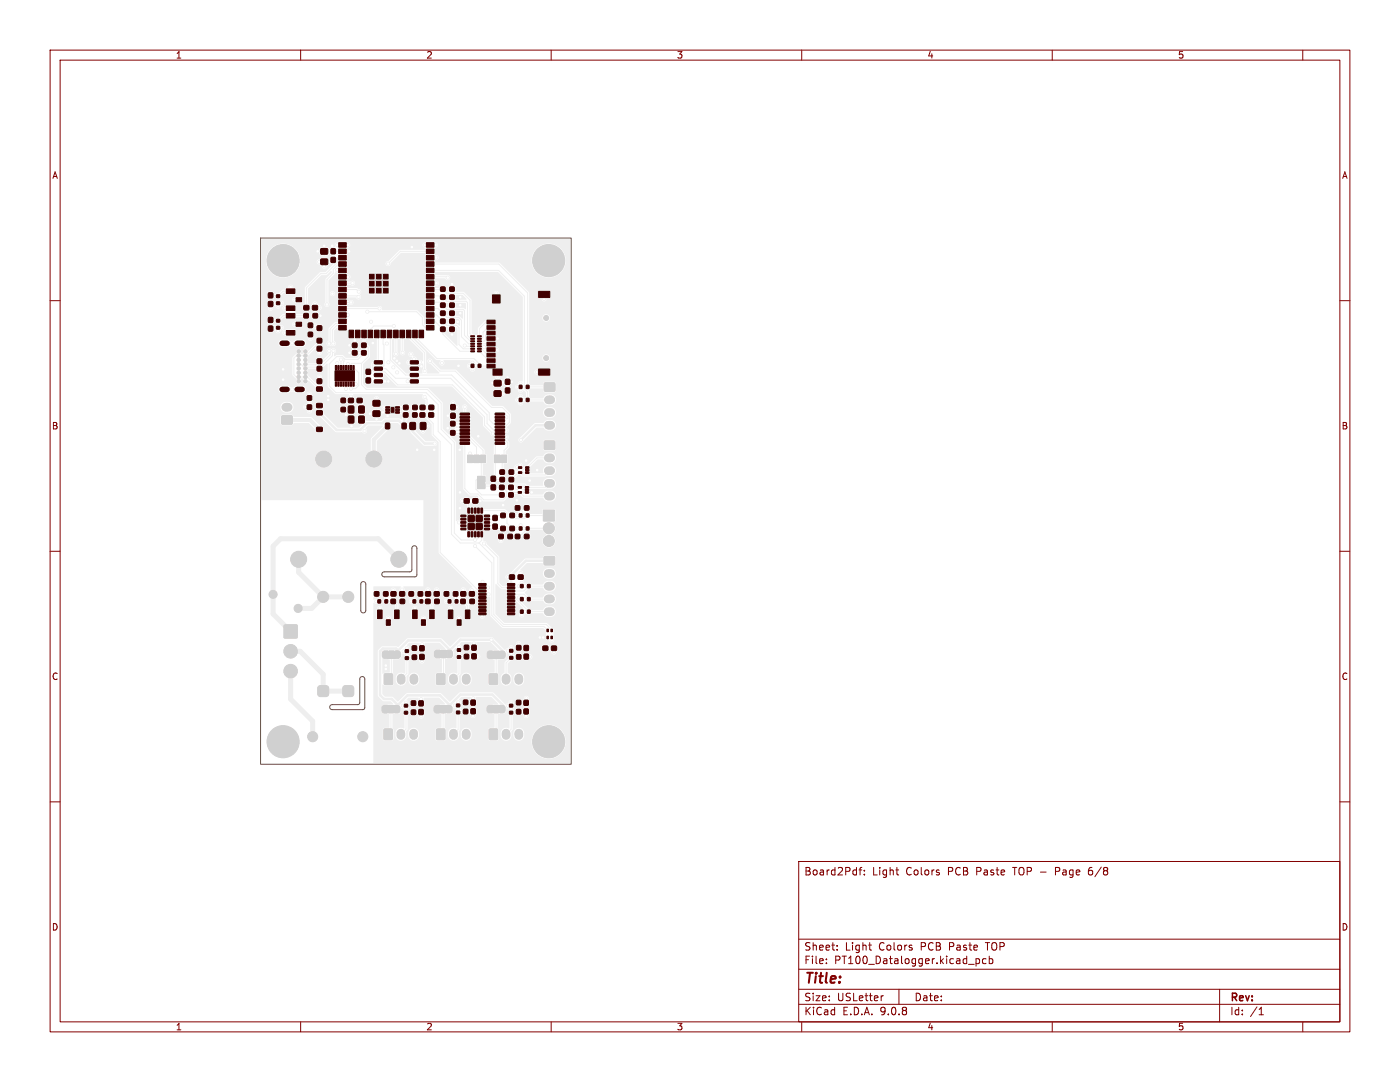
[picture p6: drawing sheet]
<svg xmlns="http://www.w3.org/2000/svg" width="279mm" height="216mm" viewBox="0 0 279 216" stroke-linecap="round" stroke-linejoin="round" font-family="sans-serif">
<defs><g id="words">
<text font-size="2.8" fill="#830000" x="160.4" y="196.8">Title:</text>
<g font-size="2.1" fill="#830000">
<text x="160.4" y="174.9">Board2Pdf:</text>
<text x="174.1" y="174.9">Light</text>
<text x="180.8" y="174.9">Colors</text>
<text x="189.3" y="174.9">PCB</text>
<text x="195.1" y="174.9">Paste</text>
<text x="202.6" y="174.9">TOP -</text>
<text x="211.2" y="174.9">Page</text>
<text x="218" y="174.9">6/8</text>
<text x="160.4" y="189.9">Sheet:</text>
<text x="168.6" y="189.9">Light</text>
<text x="175.4" y="189.9">Colors</text>
<text x="183.8" y="189.9">PCB</text>
<text x="189.6" y="189.9">Paste</text>
<text x="197.2" y="189.9">TOP</text>
<text x="160.4" y="192.6">File:</text>
<text x="166.5" y="192.6">PT100_Datalogger.kicad_pcb</text>
<text x="160.4" y="202.8">KiCad</text>
<text x="160.4" y="200">Size:</text>
<text x="167" y="200">USLetter</text>
<text x="168.1" y="202.8">E.D.A.</text>
<text x="175.7" y="202.8">9.0.8</text>
<text x="182.4" y="200">Date:</text>
<text x="245.4" y="200.2">Rev:</text>
<text x="245.4" y="202.8">Id:</text>
<text x="249.5" y="202.8">/1</text>
</g>
<g font-size="1.8" fill="#830000">
<text x="35" y="11.9">1</text>
<text x="85" y="11.9">2</text>
<text x="135" y="11.9">3</text>
<text x="185" y="11.9">4</text>
<text x="235" y="11.9">5</text>
<text x="10.3" y="35.9">A</text>
<text x="267.7" y="35.9">A</text>
<text x="10.3" y="85.9">B</text>
<text x="267.7" y="85.9">B</text>
<text x="10.3" y="135.9">C</text>
<text x="267.7" y="135.9">C</text>
<text x="10.3" y="185.9">D</text>
<text x="267.7" y="185.9">D</text>
<text x="35" y="205.8">1</text>
<text x="85" y="205.8">2</text>
<text x="135" y="205.8">3</text>
<text x="185" y="205.8">4</text>
<text x="235" y="205.8">5</text>
</g>
</g></defs>
<g fill="#eee">
<path d="M98.1 141.2h.5v.6h-.5z"/>
<path d="M87.6 130.2h.5v.6h-.5z"/>
<path d="M98.1 130.4h.5v.6h-.5z"/>
<path d="M77.2 130.3h.5v.6h-.5z"/>
<path d="M77.1 141.2h.5v.6h-.5z"/>
<path d="M87.5 141.2h.5v.6h-.5z"/>
<path d="M94.2 91.3h.5v.6h-.5z"/>
</g>
<g fill="#eee" stroke="#eee" stroke-width=".2">
<path d="M99.8 93.8h.8v.8h-.8z"/>
<path d="M101.6 93.8h.9v.8h-.9z"/>
<path d="M89.8 62.1h.8v.8h-.8z"/>
<path d="M88 62.1h.8v.8h-.8z"/>
<path d="M97.4 140.9l.8-.1v1.5l-.6-.1-.3-.1-.1-.9z"/>
<path d="M98.5 140.8h1v1.5h-1z"/>
<path d="M99.7 140.8h.8l.3 .3v.7l-.3 .4-.8 .1z"/>
<path d="M108.6 111.1h2.1v1.6h-2.1z"/>
<path d="M53.6 58.5h.8v.9h-.8z"/>
<path d="M53.6 60.2h.8v.9h-.8z"/>
<path d="M74.5 82h1.3v1.1h-1.3z"/>
<path d="M74.5 79.9h1.3v1.1h-1.3z"/>
<path d="M63.6 137l.4-.2h1l.4 .2 .2 .4v1l-.2 .4-.4 .2h-1l-.4-.2-.2-.4v-1z"/>
<path d="M68.6 137l.4-.2h1l.4 .2 .2 .4v1l-.2 .4-.4 .2h-1l-.4-.2-.2-.4v-1z"/>
<path d="M98.6 75.9h1.4v1.1h-1.4z"/>
<path d="M98.6 78h1.4v1.1h-1.4z"/>
<path d="M86.8 129.9l.3-.1 .6-.1v1.5h-.6l-.3-.1-.1-.3z"/>
<path d="M88 129.7h1v1.5h-1z"/>
<path d="M89.3 129.7l.7 .1 .3 .3v.7l-.3 .4h-.7z"/>
<path d="M75.3 121.7h.9v1.7h-.9z"/>
<path d="M78.7 121.7h.9v1.7h-.9z"/>
<path d="M77.1 123.7h.8v1.1h-.8z"/>
<path d="M104.9 98.1h.6v.3h-.6z"/>
<path d="M104.9 97.6h.6v.3h-.6z"/>
<path d="M104.9 97.1h.6v.3h-.6z"/>
<path d="M103.4 97.1h.6l.1 .3h-.6z"/>
<path d="M103.4 98.1h.6l.1 .3h-.6z"/>
<path d="M69.5 83.1h1.1v1.3h-1.1z"/>
<path d="M71.6 83.1h1.1v1.3h-1.1z"/>
<path d="M63.3 69.1h.9v.9h-.9z"/>
<path d="M63.3 71.6h.9v.9h-.9z"/>
<path d="M80.3 84.5h.7v1h-.7z"/>
<path d="M77 84.5h.7v1h-.7z"/>
<path d="M60.7 61h.9v.8h-.9z"/>
<path d="M62.4 61h.9v.8h-.9z"/>
<path d="M57.1 66h1.7v.9h-1.7z"/>
<path d="M57.1 62.6h1.7v.9h-1.7z"/>
<path d="M59.1 64.3h1.1v.8h-1.1z"/>
<path d="M97.3 130.1l.4-.2h.6v1.5h-.6l-.4-.2-.1-.3z"/>
<path d="M98.5 129.9h1v1.5h-1z"/>
<path d="M99.8 129.9h.7l.3 .3v.8l-.3 .4h-.7z"/>
<path d="M69.6 79.5h.9v.8h-.9z"/>
<path d="M71.3 79.5h.9v.8h-.9z"/>
<path d="M99.7 98.3h.9v.9h-.9z"/>
<path d="M101.6 98.3h.8v.9h-.8z"/>
<path d="M76.8 119.7h.5v.6h-.5z"/>
<path d="M75.4 119.7h.5v.6h-.5z"/>
<path d="M105 76.9h.6v.6h-.6z"/>
<path d="M103.6 76.9h.6v.6h-.6z"/>
<path d="M83.6 139.9h.8v.9h-.8z"/>
<path d="M83.6 141.6h.8v.9h-.8z"/>
<path d="M110 125.5h.2v.6h-.2z"/>
<path d="M109.1 125.5h.3v.6h-.3z"/>
<path d="M109.1 127h.3v.4h-.3z"/>
<path d="M110 127h.2v.4h-.2z"/>
<path d="M63.3 75.6h.9v.9h-.9z"/>
<path d="M63.3 73.1h.9v.9h-.9z"/>
<path d="M92.7 130.6h.8v.8h-.8z"/>
<path d="M92.7 128.8h.8v.8h-.8z"/>
<path d="M95.6 116.5l1.4-.1v.4h-1.4z"/>
<path d="M95.6 117.1h1.4v.3l-1.4 .1z"/>
<path d="M95.6 117.8l1.4-.1v.4h-1.4z"/>
<path d="M95.6 118.4h1.4v.3l-1.4 .1z"/>
<path d="M95.6 119.1l1.4-.1v.4h-1.4z"/>
<path d="M95.6 119.7h1.4v.3l-1.4 .1z"/>
<path d="M95.6 120.4l1.4-.1v.4h-1.4z"/>
<path d="M95.6 121h1.4v.3l-1.4 .1z"/>
<path d="M95.6 121.7l1.4-.1v.4h-1.4z"/>
<path d="M95.6 122.3h1.4v.3l-1.4 .1z"/>
<path d="M101.3 122.3h1.4v.3l-1.4 .1z"/>
<path d="M101.3 121.7l1.4-.1v.4h-1.4z"/>
<path d="M101.3 121h1.4v.3l-1.4 .1z"/>
<path d="M101.3 120.4l1.4-.1v.4h-1.4z"/>
<path d="M101.3 119.7h1.4v.3l-1.4 .1z"/>
<path d="M101.3 119.1l1.4-.1v.4h-1.4z"/>
<path d="M101.3 118.4h1.4v.3l-1.4 .1z"/>
<path d="M101.3 117.8l1.4-.1v.4h-1.4z"/>
<path d="M101.3 117.1h1.4v.3l-1.4 .1z"/>
<path d="M101.3 116.5l1.4-.1v.4h-1.4z"/>
<path d="M105.3 119.2h.5v.7h-.5z"/>
<path d="M103.9 119.2h.5v.7h-.5z"/>
<path d="M104.9 94.2l.6-.1 .1 .3-.7 .1z"/>
<path d="M104.9 93.7l.6-.1 .1 .3-.7 .1z"/>
<path d="M104.9 93.2l.6-.1 .1 .3-.7 .1z"/>
<path d="M103.5 93.2l.6-.1v.3l-.6 .1z"/>
<path d="M103.5 94.2l.6-.1v.3l-.6 .1z"/>
<path d="M76.7 145.5h1.6v2h-1.6z"/>
<path d="M100.1 90.8h1v1.5h-1l-.5-.7z"/>
<path d="M98.6 90.8h1.2l-.5 .8 .5 .7h-1.2z"/>
<path d="M97.7 145.5h1.6v2h-1.6z"/>
<path d="M101.8 102.4h.8v.9h-.8z"/>
<path d="M100 102.4h.8v.9h-.8z"/>
<path d="M99.7 96.8h.9v.9h-.9z"/>
<path d="M101.6 96.8h.8v.9h-.8z"/>
<path d="M87.2 134.5h1.6v2h-1.6z"/>
<path d="M90 82.5h.8v.9h-.8z"/>
<path d="M90 80.8h.8v.9h-.8z"/>
<path d="M67.6 48.4h1.5v.9h-1.5z"/>
<path d="M67.6 49.7h1.5v.9h-1.5z"/>
<path d="M67.6 51h1.5v.9h-1.5z"/>
<path d="M67.6 52.2h1.5v.9h-1.5z"/>
<path d="M67.6 53.5h1.5v.9h-1.5z"/>
<path d="M67.6 54.8h1.5v.9h-1.5z"/>
<path d="M67.6 56.1h1.5v.9h-1.5z"/>
<path d="M67.6 57.3h1.5v.9h-1.5z"/>
<path d="M67.6 58.6h1.5v.9h-1.5z"/>
<path d="M67.6 59.9h1.5v.9h-1.5z"/>
<path d="M67.6 61.1h1.5v.9h-1.5z"/>
<path d="M67.6 62.4h1.5v.9h-1.5z"/>
<path d="M67.6 63.7h1.5v.9h-1.5z"/>
<path d="M67.6 64.9h1.5v.9h-1.5z"/>
<path d="M69.7 65.9h.9v1.5h-.9z"/>
<path d="M70.9 65.9h.9v1.5h-.9z"/>
<path d="M72.2 65.9h.9v1.5h-.9z"/>
<path d="M73.5 65.9h.9v1.5h-.9z"/>
<path d="M74.7 65.9h.9v1.5h-.9z"/>
<path d="M76 65.9h.9v1.5h-.9z"/>
<path d="M77.3 65.9h.9v1.5h-.9z"/>
<path d="M78.6 65.9h.9v1.5h-.9z"/>
<path d="M79.8 65.9h.9v1.5h-.9z"/>
<path d="M81.1 65.9h.9v1.5h-.9z"/>
<path d="M82.4 65.9h.9v1.5h-.9z"/>
<path d="M83.6 65.9h.9v1.5h-.9z"/>
<path d="M85.1 64.9h1.5v.9h-1.5z"/>
<path d="M85.1 63.7h1.5v.9h-1.5z"/>
<path d="M85.1 62.4h1.5v.9h-1.5z"/>
<path d="M85.1 61.1h1.5v.9h-1.5z"/>
<path d="M85.1 59.9h1.5v.9h-1.5z"/>
<path d="M85.1 58.6h1.5v.9h-1.5z"/>
<path d="M85.1 57.3h1.5v.9h-1.5z"/>
<path d="M85.1 56.1h1.5v.9h-1.5z"/>
<path d="M85.1 54.8h1.5v.9h-1.5z"/>
<path d="M85.1 53.5h1.5v.9h-1.5z"/>
<path d="M85.1 52.2h1.5v.9h-1.5z"/>
<path d="M85.1 51h1.5v.9h-1.5z"/>
<path d="M85.1 49.7h1.5v.9h-1.5z"/>
<path d="M85.1 48.4h1.5v.9h-1.5z"/>
<path d="M73.6 54.6h3.9v3.9h-3.9z"/>
<path d="M83.8 128.9h.8v.9h-.8z"/>
<path d="M83.8 130.6h.8v1h-.8z"/>
<path d="M81.8 84.3h1.1v1.4h-1.1z"/>
<path d="M83.9 84.3h1.1v1.4h-1.1z"/>
<path d="M108.4 128.9h.9v.9h-.9z"/>
<path d="M110.1 128.9h.9v.9h-.9z"/>
<path d="M70.4 72.9h.3v.9h-.3z"/>
<path d="M69.9 72.9h.3v.9h-.3z"/>
<path d="M69.4 72.9h.3v.9h-.3z"/>
<path d="M68.9 72.9h.3v.9h-.3z"/>
<path d="M68.4 72.9h.3v.9h-.3z"/>
<path d="M67.9 72.9h.3v.9h-.3z"/>
<path d="M67.4 72.9h.3v.9h-.3z"/>
<path d="M66.9 72.9h.3v.9h-.3z"/>
<path d="M66.9 76.2h.3v.9h-.3z"/>
<path d="M67.4 76.2h.3v.9h-.3z"/>
<path d="M67.9 76.2h.3v.9h-.3z"/>
<path d="M68.4 76.2h.3v.9h-.3z"/>
<path d="M68.9 76.2h.3v.9h-.3z"/>
<path d="M69.4 76.2h.3v.9h-.3z"/>
<path d="M69.9 76.2h.3v.9h-.3z"/>
<path d="M70.4 76.2h.3v.9h-.3z"/>
<path d="M66.9 74h3.8v2h-3.8z"/>
<path d="M108.7 76.4h2v1.6h-2z"/>
<path d="M85.6 80.9h.9v.8h-.9z"/>
<path d="M83.9 80.9h.9v.8h-.9z"/>
<path d="M92 119.6h.8v.8h-.8z"/>
<path d="M93.8 119.6h.8v.8h-.8z"/>
<path d="M68.1 81.3h.8v.8h-.8z"/>
<path d="M68.1 79.5h.8v.8h-.8z"/>
<path d="M101.8 105h.8v.9h-.8z"/>
<path d="M100 105h.8v.9h-.8z"/>
<path d="M94 67h.7v.2h-.7z"/>
<path d="M94 67.5h.7v.2h-.7z"/>
<path d="M94 68h.7v.1l-.7 .1z"/>
<path d="M94 68.5h.7v.2h-.7z"/>
<path d="M94 69h.7v.2h-.7z"/>
<path d="M94 69.5h.7v.2h-.7z"/>
<path d="M94 70h.7v.2h-.7z"/>
<path d="M95.3 70h.7v.2h-.6z"/>
<path d="M95.3 69.5h.7v.2h-.6z"/>
<path d="M95.3 69h.7v.2h-.6z"/>
<path d="M95.3 68.5h.7v.2h-.6z"/>
<path d="M95.3 68h.7v.1l-.6 .1z"/>
<path d="M95.3 67.5h.7v.2h-.6z"/>
<path d="M95.3 67h.7v.2h-.6z"/>
<path d="M98 96.8h.9v.9h-.9z"/>
<path d="M98 95.1h.9v.9h-.9z"/>
<path d="M104.6 139.8h.8v.9h-.8z"/>
<path d="M104.6 141.5h.8v.9h-.8z"/>
<path d="M95.4 72.7h.6v.6h-.6z"/>
<path d="M94 72.7h.6v.6h-.6z"/>
<path d="M108.4 101.8h2.2v2.2h-2.2z"/>
<path d="M89.8 63.7h.8v.8h-.8z"/>
<path d="M88 63.7h.8v.8h-.8z"/>
<path d="M80.7 142h.6v.5h-.6z"/>
<path d="M80.7 140.6h.6v.5h-.6z"/>
<path d="M76.5 130l.8-.1v1.5h-.6l-.3-.2-.1-.9z"/>
<path d="M77.6 129.9h1v1.5h-1z"/>
<path d="M78.8 129.9h.8l.3 .3v.7l-.3 .4-.8 .1z"/>
<path d="M90.9 119.7h.5v.6h-.5z"/>
<path d="M89.5 119.7h.5v.6h-.5z"/>
<path d="M53.6 63.4h.8v.9h-.8z"/>
<path d="M53.6 65.1h.8v.9h-.8z"/>
<path d="M100.9 75.7h.8v1h-.8z"/>
<path d="M100.9 77.4h.8v1h-.8z"/>
<path d="M82.3 121.7h.9v1.7h-.9z"/>
<path d="M85.8 121.7h.8v1.7h-.8z"/>
<path d="M84.1 123.7h.8v1.1h-.8z"/>
<path d="M89.8 60.5h.8v.8h-.8z"/>
<path d="M88 60.5h.8v.8h-.8z"/>
<path d="M62.5 62.6h.8v.8h-.8z"/>
<path d="M60.7 62.6h.8v.8h-.8z"/>
<path d="M63.2 80.5h1.1v.8h-1.1z"/>
<path d="M63.2 77.2h1.1v.8h-1.1z"/>
<path d="M55.2 58.8h.6v.6h-.6z"/>
<path d="M55.2 60.2h.6v.6h-.6z"/>
<path d="M61.5 66.3h.9v.9h-.9z"/>
<path d="M61.5 64.5h.9v.8h-.9z"/>
<path d="M83.8 119.7h.5v.6h-.5z"/>
<path d="M82.4 119.7h.5v.6h-.5z"/>
<path d="M72.2 68.5h.8v.8h-.8z"/>
<path d="M70.4 68.5h.8v.8h-.8z"/>
<path d="M82.1 141.7h.8v.8h-.8z"/>
<path d="M82.1 139.9h.8v.8h-.8z"/>
<path d="M61.3 79h.9v.8h-.9z"/>
<path d="M61.3 80.8h.9v.9h-.9z"/>
<path d="M96.7 105.4h1v.3h-1z"/>
<path d="M96.7 104.8l1-.1v.3l-1 .1z"/>
<path d="M96.7 104.1h1v.3h-1z"/>
<path d="M96.7 103.5l1-.1v.3l-1 .1z"/>
<path d="M96.7 102.8h1v.3h-1z"/>
<path d="M96 101.4h.3v1l-.3-.1z"/>
<path d="M95.3 101.4h.4l-.1 1-.3-.1z"/>
<path d="M94.7 101.4h.3v1l-.3-.1z"/>
<path d="M94 101.4h.4l-.1 1-.3-.1z"/>
<path d="M93.4 101.4h.3v1l-.3-.1z"/>
<path d="M92 102.8h.9l.1 .3h-1z"/>
<path d="M92 103.5l.9-.1 .1 .3-1 .1z"/>
<path d="M92 104.1h.9l.1 .3h-1z"/>
<path d="M92 104.8l.9-.1 .1 .3-1 .1z"/>
<path d="M92 105.4h.9l.1 .3h-1z"/>
<path d="M93.4 106.1l.3 .1v.9h-.3z"/>
<path d="M94 106.1l.4 .1-.1 .9h-.3z"/>
<path d="M94.7 106.1l.3 .1v.9h-.3z"/>
<path d="M95.3 106.1l.4 .1-.1 .9h-.3z"/>
<path d="M96 106.1l.3 .1v.9h-.3z"/>
<path d="M93.3 102.7h3.1v3.1h-3.1z"/>
<path d="M72.2 70h.8v.8h-.8z"/>
<path d="M70.4 70h.8v.8h-.8z"/>
<path d="M76.3 141l.4-.2h.6v1.5h-.6l-.4-.2-.1-.3z"/>
<path d="M77.5 140.8h1v1.5h-1z"/>
<path d="M78.8 140.8h.7l.3 .3v.7l-.3 .4-.7 .1z"/>
<path d="M94 139.7h.8v1h-.8z"/>
<path d="M94 141.5h.8v.9h-.8z"/>
<path d="M99.6 106.6h.8v.9h-.8z"/>
<path d="M101.4 106.6h.8v.9h-.8z"/>
<path d="M94.2 128.8h.8v.9h-.8z"/>
<path d="M94.2 130.5h.8v.9h-.8z"/>
<path d="M103.1 130.7h.8v.8h-.8z"/>
<path d="M103.1 128.8h.8v.9h-.8z"/>
<path d="M101.7 131h.6v.5h-.6z"/>
<path d="M101.7 129.6h.6v.5h-.6z"/>
<path d="M76.6 118.1h.8v.8h-.8z"/>
<path d="M74.7 118.1h.9v.8h-.9z"/>
<path d="M103.1 141.6h.8v.8h-.8z"/>
<path d="M103.1 139.8h.8v.8h-.8z"/>
<path d="M63.3 65h.9v.9h-.9z"/>
<path d="M63.3 67.5h.9v.9h-.9z"/>
<path d="M89.8 58.9h.8v.8h-.8z"/>
<path d="M88 58.9h.8v.8h-.8z"/>
<path d="M80.6 80.9h.8v.8h-.8z"/>
<path d="M82.4 80.9h.8v.8h-.8z"/>
<path d="M56.2 83h2.1v1.6h-2.1z"/>
<path d="M99.8 95.3h.8v.8h-.8z"/>
<path d="M101.6 95.3h.9v.8h-.9z"/>
<path d="M76.7 134.5h1.6v2h-1.6z"/>
<path d="M95.3 96.5l.7-.5 .8 .5v1h-1.5z"/>
<path d="M95.3 95.1h1.5v1.1l-.8-.5-.7 .5z"/>
<path d="M87.2 145.5h1.6v2h-1.6z"/>
<path d="M91.1 141.9h.6v.5h-.6z"/>
<path d="M91.1 140.5h.6v.5h-.6z"/>
<path d="M89.8 65.3h.8v.8h-.8z"/>
<path d="M88 65.3h.8v.8h-.8z"/>
<path d="M82.3 130.7h.8v.9h-.8z"/>
<path d="M82.3 128.9h.8v.8h-.8z"/>
<path d="M105 79.5h.6v.6h-.6z"/>
<path d="M103.6 79.5h.6v.6h-.6z"/>
<path d="M94.4 99.5h.9v.9h-.9z"/>
<path d="M92.7 99.5h.9v.9h-.9z"/>
<path d="M89.8 57.3h.8v.8h-.8z"/>
<path d="M88 57.3h.8v.8h-.8z"/>
<path d="M108.6 88h2.1v1.6h-2.1z"/>
<path d="M104.6 128.8h.8v1h-.8z"/>
<path d="M104.6 130.6h.8v.9h-.8z"/>
<path d="M80.5 82.4h.9v.8h-.9z"/>
<path d="M82.4 82.4h.8v.8h-.8z"/>
<path d="M79.8 118.1h.9v.8h-.9z"/>
<path d="M78.1 118.1h.9v.8h-.9z"/>
<path d="M86.7 118.1h.9v.8h-.9z"/>
<path d="M85 118.1h.9v.8h-.9z"/>
<path d="M104.7 100.9h.8v.9h-.8z"/>
<path d="M102.9 100.9h.8v.9h-.8z"/>
<path d="M90.5 118.1h.8v.8h-.8z"/>
<path d="M88.7 118.1h.8v.8h-.8z"/>
<path d="M69.5 81.1h1.1v1.3h-1.1z"/>
<path d="M71.6 81.1h1.1v1.3h-1.1z"/>
<path d="M63.2 82h1.1v.8h-1.1z"/>
<path d="M63.2 85.3h1.1v.8h-1.1z"/>
<path d="M105 105.1h.6v.7h-.6z"/>
<path d="M103.6 105.1h.6v.7h-.6z"/>
<path d="M56.7 124.7h2.6v2.6h-2.6z"/>
<path d="M80.9 131.1h.6v.5h-.6z"/>
<path d="M80.9 129.7h.6v.5h-.6z"/>
<path d="M86.7 141l.4-.2h.6v1.5h-.6l-.4-.2-.1-.3z"/>
<path d="M87.9 140.8h1v1.5h-1z"/>
<path d="M89.2 140.8h.7l.3 .3v.7l-.3 .4-.7 .1z"/>
<path d="M91.8 82.5l1.8-.1 .1 .3-1.8 .1z"/>
<path d="M91.8 83.1h1.8l.1 .3-1.8 .1z"/>
<path d="M91.8 83.8l1.8-.1 .1 .3-1.8 .1z"/>
<path d="M91.8 84.4h1.8l.1 .3-1.8 .1z"/>
<path d="M91.8 85.1l1.8-.1 .1 .3-1.8 .1z"/>
<path d="M91.8 85.7h1.8l.1 .3-1.8 .1z"/>
<path d="M91.8 86.4l1.8-.1 .1 .3-1.8 .1z"/>
<path d="M91.8 87h1.8l.1 .3-1.8 .1z"/>
<path d="M91.8 87.7l1.8-.1 .1 .3-1.8 .1z"/>
<path d="M91.8 88.3h1.8l.1 .3-1.8 .1z"/>
<path d="M98.8 88.3h1.8l.1 .3-1.8 .1z"/>
<path d="M98.8 87.7l1.8-.1 .1 .3-1.8 .1z"/>
<path d="M98.8 87h1.8l.1 .3-1.8 .1z"/>
<path d="M98.8 86.4l1.8-.1 .1 .3-1.8 .1z"/>
<path d="M98.8 85.7h1.8l.1 .3-1.8 .1z"/>
<path d="M98.8 85.1l1.8-.1 .1 .3-1.8 .1z"/>
<path d="M98.8 84.4h1.8l.1 .3-1.8 .1z"/>
<path d="M98.8 83.8l1.8-.1 .1 .3-1.8 .1z"/>
<path d="M98.8 83.1h1.8l.1 .3-1.8 .1z"/>
<path d="M98.8 82.5l1.8-.1 .1 .3-1.8 .1z"/>
<path d="M85 119.6h.8v.8h-.8z"/>
<path d="M86.8 119.6h.8v.8h-.8z"/>
<path d="M91.3 130.8h.6v.6h-.6z"/>
<path d="M91.3 129.4h.6v.6h-.6z"/>
<path d="M105.3 121.7h.5v.7h-.5z"/>
<path d="M103.9 121.7h.5v.7h-.5z"/>
<path d="M83.5 118.1h.8v.8h-.8z"/>
<path d="M81.7 118.1h.8v.8h-.8z"/>
<path d="M89.5 121.7h.9v1.7h-.9z"/>
<path d="M92.9 121.7h.9v1.7h-.9z"/>
<path d="M91.2 123.7h.8v1.1h-.8z"/>
<path d="M93.3 90.8h1v1.5h-1z"/>
<path d="M94.6 90.8h1v1.5h-1z"/>
<path d="M95.9 90.8h1v1.5h-1z"/>
<path d="M55.2 63.7h.6v.6h-.6z"/>
<path d="M55.2 65.1h.6v.6h-.6z"/>
<path d="M81.9 75.8h1.5l.1 .5-1.5 .1z"/>
<path d="M81.9 74.6l1.5-.1 .1 .6h-1.5z"/>
<path d="M81.9 73.3h1.5l.1 .5-1.5 .1z"/>
<path d="M81.9 72h1.5l.1 .5-1.5 .1z"/>
<path d="M74.7 72h1.5l.1 .5-1.5 .1z"/>
<path d="M74.7 73.3h1.5l.1 .5-1.5 .1z"/>
<path d="M74.7 74.6l1.5-.1 .1 .6h-1.5z"/>
<path d="M74.7 75.8h1.5l.1 .5-1.5 .1z"/>
<path d="M78.1 119.6h.8v.8h-.8z"/>
<path d="M79.9 119.6h.8v.8h-.8z"/>
<path d="M66.1 49.7h.8v.9h-.8z"/>
<path d="M66.1 51.4h.8v.9h-.8z"/>
<path d="M85.6 82.4h.9v.8h-.9z"/>
<path d="M83.8 82.4h1v.8h-1z"/>
<path d="M97.2 63.9h1.6v.7h-1.6z"/>
<path d="M97.2 65h1.6v.7h-1.6z"/>
<path d="M97.2 66.1h1.6v.7h-1.6z"/>
<path d="M97.2 67.2h1.6v.7h-1.6z"/>
<path d="M97.2 68.3h1.6v.7h-1.6z"/>
<path d="M97.2 69.4h1.6v.7h-1.6z"/>
<path d="M97.2 70.5h1.6v.7h-1.6z"/>
<path d="M97.2 71.6h1.6v.7h-1.6z"/>
<path d="M97.2 72.7h1.6v.7h-1.6z"/>
<path d="M98.4 73.7h1.8v1.2h-1.8z"/>
<path d="M107.5 73.7h2.2v1.2h-2.2z"/>
<path d="M98.3 58.9h1.5v1.5h-1.5z"/>
<path d="M107.5 58.1h2.2v1.2h-2.2z"/>
<path d="M90 84.1h.8v.9h-.8z"/>
<path d="M90 85.9h.8v.9h-.8z"/>
<path d="M97.7 134.5h1.6v2h-1.6z"/>
<path d="M101.7 141.9h.6v.6h-.6z"/>
<path d="M101.7 140.5h.6v.6h-.6z"/>
<path d="M101.7 114.7h.9v.9h-.9z"/>
<path d="M103.4 114.7h1v.9h-1z"/>
<path d="M105 102.5h.6v.7h-.6z"/>
<path d="M103.6 102.5h.6v.7h-.6z"/>
<path d="M102.9 106.6h.8v.9h-.8z"/>
<path d="M104.7 106.6h.8v.9h-.8z"/>
<path d="M57.1 61.1h1.7v.9h-1.7z"/>
<path d="M57.1 57.7h1.7v.8h-1.7z"/>
<path d="M59.1 59.4h1.1v.8h-1.1z"/>
<path d="M105.3 116.6h.5v.7h-.5z"/>
<path d="M103.9 116.6h.5v.7h-.5z"/>
<path d="M73.1 75.4h.8v1h-.8z"/>
<path d="M73.1 73.7h.8v1h-.8z"/>
<path d="M77 81.2l.7-.1v.3l-.7 .1z"/>
<path d="M77 81.7l.7-.1v.3l-.7 .1z"/>
<path d="M77 82.2l.7-.1v.3l-.7 .1z"/>
<path d="M79 82.2l.7-.1v.3l-.7 .1z"/>
<path d="M79 81.7l.7-.1v.3l-.7 .1z"/>
<path d="M79 81.2l.7-.1v.3l-.7 .1z"/>
<path d="M77.9 81.1h.9v1.4h-.9z"/>
<path d="M92.5 141.6h.8v.8h-.8z"/>
<path d="M92.5 139.7h.8v.9h-.8z"/>
<path d="M93.7 118.1h.9v.8h-.9z"/>
<path d="M92 118.1h.9v.8h-.9z"/>
<path d="M64 49.6h1.4v1.1h-1.4z"/>
<path d="M64 51.7h1.4v1.1h-1.4z"/>
<path d="M98.4 104.6h.8v.9h-.8z"/>
<path d="M98.4 102.9h.8v.9h-.8z"/>
<circle cx="60.9" cy="70.1" r=".33"/>
<circle cx="60.9" cy="71" r=".33"/>
<circle cx="60.9" cy="71.8" r=".33"/>
<circle cx="60.9" cy="72.7" r=".33"/>
<circle cx="60.9" cy="73.5" r=".33"/>
<circle cx="60.9" cy="74.4" r=".33"/>
<circle cx="60.9" cy="75.2" r=".33"/>
<circle cx="60.9" cy="76.1" r=".33"/>
<circle cx="59.6" cy="76.1" r=".33"/>
<circle cx="59.6" cy="75.2" r=".33"/>
<circle cx="59.6" cy="74.4" r=".33"/>
<circle cx="59.6" cy="73.5" r=".33"/>
<circle cx="59.6" cy="72.7" r=".33"/>
<circle cx="59.6" cy="71.8" r=".33"/>
<circle cx="59.6" cy="71" r=".33"/>
<circle cx="59.6" cy="70.1" r=".33"/>
<circle cx="56.5" cy="52" r="3.2"/>
<circle cx="64.5" cy="119.1" r="1.1"/>
<circle cx="69.5" cy="119.1" r="1.1"/>
<circle cx="74.2" cy="55.9" r=".3"/>
<circle cx="74.2" cy="57.3" r=".3"/>
<circle cx="74.9" cy="55.2" r=".3"/>
<circle cx="74.9" cy="56.6" r=".3"/>
<circle cx="74.9" cy="58" r=".3"/>
<circle cx="75.6" cy="55.9" r=".3"/>
<circle cx="75.6" cy="57.3" r=".3"/>
<circle cx="76.3" cy="55.2" r=".3"/>
<circle cx="76.3" cy="56.6" r=".3"/>
<circle cx="76.3" cy="58" r=".3"/>
<circle cx="77" cy="55.9" r=".3"/>
<circle cx="77" cy="57.3" r=".3"/>
<circle cx="109.5" cy="105.4" r="1.1"/>
<circle cx="109.5" cy="107.9" r="1.1"/>
<circle cx="62.4" cy="147" r="1"/>
<circle cx="72.4" cy="147" r="1"/>
<circle cx="95.8" cy="105.2" r=".25"/>
<circle cx="95.8" cy="104.2" r=".25"/>
<circle cx="95.8" cy="103.2" r=".25"/>
<circle cx="94.8" cy="105.2" r=".25"/>
<circle cx="94.8" cy="104.2" r=".25"/>
<circle cx="94.8" cy="103.2" r=".25"/>
<circle cx="93.8" cy="105.2" r=".25"/>
<circle cx="93.8" cy="104.2" r=".25"/>
<circle cx="93.8" cy="103.2" r=".25"/>
<circle cx="109.5" cy="52" r="3.2"/>
<circle cx="56.5" cy="148" r="3.2"/>
<circle cx="58" cy="130" r="1.35"/>
<circle cx="58" cy="133.9" r="1.35"/>
<circle cx="109.5" cy="148" r="3.2"/>
<circle cx="74.6" cy="91.6" r="1.5"/>
<circle cx="64.6" cy="91.6" r="1.5"/>
<circle cx="59.6" cy="111.6" r="1.5"/>
<circle cx="79.6" cy="111.6" r="1.5"/>
<circle cx="59.5" cy="121.4" r=".8"/>
<circle cx="54.5" cy="118.6" r=".8"/>
<circle cx="99.3" cy="67.6" r=".3"/>
<circle cx="76.8" cy="76.1" r=".3"/>
<circle cx="95.4" cy="87" r=".3"/>
<circle cx="102.1" cy="76.2" r=".3"/>
<circle cx="77.3" cy="83" r=".3"/>
<circle cx="64" cy="63" r=".3"/>
<circle cx="103.1" cy="99.8" r=".3"/>
<circle cx="70.2" cy="85.1" r=".3"/>
<circle cx="69.6" cy="50.2" r=".3"/>
<circle cx="91.8" cy="101.4" r=".3"/>
<circle cx="91.9" cy="59.3" r=".3"/>
<circle cx="105" cy="91.9" r=".3"/>
<circle cx="91.8" cy="60.9" r=".3"/>
<circle cx="91.7" cy="89.8" r=".3"/>
<circle cx="76.4" cy="82.3" r=".3"/>
<circle cx="108.4" cy="127.2" r=".3"/>
<circle cx="90.2" cy="56.7" r=".3"/>
<circle cx="91.8" cy="62.5" r=".3"/>
<circle cx="74.4" cy="68.4" r=".3"/>
<circle cx="64.7" cy="49" r=".3"/>
<circle cx="77.5" cy="76.1" r=".3"/>
<circle cx="83.3" cy="89.8" r=".3"/>
<circle cx="70.8" cy="67.9" r=".3"/>
<circle cx="107.7" cy="127.2" r=".3"/>
<circle cx="69.7" cy="68.9" r=".3"/>
<circle cx="79.2" cy="72" r=".3"/>
<circle cx="75.1" cy="83.7" r=".3"/>
<circle cx="66.3" cy="49" r=".3"/>
<circle cx="100.4" cy="76.3" r=".3"/>
<circle cx="86.7" cy="89.8" r=".3"/>
<circle cx="63.4" cy="50.2" r=".3"/>
<circle cx="107.2" cy="93.8" r=".3"/>
<circle cx="56.5" cy="73.7" r=".3"/>
<circle cx="69" cy="82.8" r=".3"/>
<circle cx="106.1" cy="98.2" r=".3"/>
<circle cx="100.4" cy="100.8" r=".3"/>
<circle cx="89.4" cy="83" r=".3"/>
<circle cx="98.3" cy="76.4" r=".3"/>
<circle cx="77" cy="133.5" r=".3"/>
<circle cx="91.8" cy="98.2" r=".3"/>
<circle cx="65.5" cy="79.1" r=".3"/>
<circle cx="89.4" cy="85.4" r=".3"/>
<circle cx="69.7" cy="70.4" r=".3"/>
<circle cx="91.4" cy="64.2" r=".3"/>
<circle cx="65.5" cy="79.8" r=".3"/>
<circle cx="91.5" cy="73" r=".3"/>
<circle cx="78.7" cy="71.5" r=".3"/>
<circle cx="73.9" cy="82.6" r=".3"/>
<circle cx="90.2" cy="66.7" r=".3"/>
<circle cx="105.7" cy="95.9" r=".3"/>
<circle cx="101.3" cy="75.3" r=".3"/>
<circle cx="79.7" cy="72.5" r=".3"/>
<circle cx="77" cy="132.8" r=".3"/>
<circle cx="82.2" cy="49.3" r=".3"/>
<circle cx="56.5" cy="75.7" r=".3"/>
<circle cx="84.1" cy="73.1" r=".3"/>
<circle cx="95.8" cy="100" r=".3"/>
<circle cx="103.3" cy="105.5" r=".3"/>
<circle cx="77.2" cy="68.6" r=".3"/>
<circle cx="103.8" cy="92.8" r=".3"/>
<circle cx="99.1" cy="69.8" r=".3"/>
<circle cx="74" cy="64.2" r=".3"/>
<circle cx="84.2" cy="131.9" r=".3"/>
<circle cx="65.7" cy="52.3" r=".3"/>
<circle cx="92.3" cy="100" r=".3"/>
<circle cx="63.7" cy="75.3" r=".3"/>
<circle cx="103.6" cy="119.2" r=".3"/>
<circle cx="93.7" cy="73" r=".3"/>
<circle cx="56.2" cy="65.4" r=".3"/>
<circle cx="104.1" cy="122.7" r=".3"/>
<circle cx="104.7" cy="122.1" r=".3"/>
<circle cx="110.1" cy="127.7" r=".3"/>
<circle cx="82.1" cy="120" r=".3"/>
<circle cx="58.3" cy="77.7" r=".3"/>
<circle cx="91.1" cy="81.3" r=".3"/>
<circle cx="99.1" cy="58.6" r=".3"/>
<circle cx="82.7" cy="71.7" r=".3"/>
<circle cx="58.3" cy="68.5" r=".3"/>
<circle cx="105" cy="142.8" r=".3"/>
<circle cx="91.4" cy="141.4" r=".3"/>
<circle cx="102" cy="129.2" r=".3"/>
<circle cx="56.9" cy="61.5" r=".3"/>
<circle cx="91.6" cy="129.1" r=".3"/>
<circle cx="72.7" cy="86" r=".3"/>
<circle cx="104.3" cy="97.4" r=".3"/>
<circle cx="103.9" cy="80.4" r=".3"/>
<circle cx="104.5" cy="105.4" r=".3"/>
<circle cx="100.3" cy="78.5" r=".3"/>
<circle cx="81" cy="141.3" r=".3"/>
<circle cx="94.8" cy="73" r=".3"/>
<circle cx="75.1" cy="120" r=".3"/>
<circle cx="91.4" cy="140.2" r=".3"/>
<circle cx="82.8" cy="121.4" r=".3"/>
<circle cx="55.5" cy="61.1" r=".3"/>
<circle cx="110.5" cy="130.1" r=".3"/>
<circle cx="94.4" cy="142.8" r=".3"/>
<circle cx="102" cy="141.4" r=".3"/>
<circle cx="58.8" cy="64.7" r=".3"/>
<circle cx="63.7" cy="70.4" r=".3"/>
<circle cx="94.3" cy="73.7" r=".3"/>
<circle cx="78.5" cy="117.8" r=".3"/>
<circle cx="54" cy="61.5" r=".3"/>
<circle cx="105.7" cy="131.1" r=".3"/>
<circle cx="101.1" cy="87.2" r=".3"/>
<circle cx="103.9" cy="76.6" r=".3"/>
<circle cx="104.5" cy="79.8" r=".3"/>
<circle cx="104.7" cy="116.9" r=".3"/>
<circle cx="90.4" cy="80.4" r=".3"/>
<circle cx="79.3" cy="74.3" r=".3"/>
<circle cx="90" cy="121.4" r=".3"/>
<circle cx="72" cy="80.7" r=".3"/>
<circle cx="69.5" cy="72.6" r=".3"/>
<circle cx="62.7" cy="65" r=".3"/>
<circle cx="78.5" cy="73.3" r=".3"/>
<circle cx="84.8" cy="48.9" r=".3"/>
<circle cx="91.6" cy="123.4" r=".3"/>
<circle cx="86" cy="82" r=".3"/>
<circle cx="103.3" cy="102.8" r=".3"/>
<circle cx="103.9" cy="114.4" r=".3"/>
<circle cx="103.9" cy="79.1" r=".3"/>
<circle cx="101.4" cy="129.9" r=".3"/>
<circle cx="96.3" cy="122.9" r=".3"/>
<circle cx="94.3" cy="72.4" r=".3"/>
<circle cx="61" cy="81.2" r=".3"/>
<circle cx="63.7" cy="61.4" r=".3"/>
<circle cx="64.7" cy="53.1" r=".3"/>
<circle cx="81.2" cy="129.4" r=".3"/>
<circle cx="91.6" cy="130.3" r=".3"/>
<circle cx="103.1" cy="93.2" r=".3"/>
<circle cx="90.8" cy="140.8" r=".3"/>
<circle cx="84.4" cy="86" r=".3"/>
<circle cx="101.1" cy="83.3" r=".3"/>
<circle cx="102" cy="140.2" r=".3"/>
<circle cx="56.2" cy="60.5" r=".3"/>
<circle cx="103.4" cy="79.8" r=".3"/>
<circle cx="89.1" cy="120" r=".3"/>
<circle cx="80.4" cy="140.8" r=".3"/>
<circle cx="104.1" cy="116.3" r=".3"/>
<circle cx="86.9" cy="48.9" r=".3"/>
<circle cx="62.9" cy="60.7" r=".3"/>
<circle cx="56.9" cy="66.4" r=".3"/>
<circle cx="93.8" cy="90.5" r=".3"/>
<circle cx="103.3" cy="77.2" r=".3"/>
<circle cx="72.2" cy="82.7" r=".3"/>
<circle cx="103.9" cy="104.8" r=".3"/>
<circle cx="103.1" cy="97.4" r=".3"/>
<circle cx="81" cy="140.2" r=".3"/>
<circle cx="92.7" cy="69" r=".3"/>
<circle cx="102.1" cy="130.5" r=".3"/>
<circle cx="103.9" cy="77.8" r=".3"/>
<circle cx="104.7" cy="119.6" r=".3"/>
<circle cx="75.8" cy="121.4" r=".3"/>
<circle cx="91.6" cy="104.2" r=".3"/>
<circle cx="77.5" cy="123.4" r=".3"/>
<circle cx="99.3" cy="75.1" r=".3"/>
<circle cx="92.4" cy="117.7" r=".3"/>
<circle cx="103.9" cy="102.1" r=".3"/>
<circle cx="54.9" cy="60.5" r=".3"/>
<circle cx="55.5" cy="66" r=".3"/>
<circle cx="61.7" cy="82" r=".3"/>
<circle cx="81.2" cy="130.5" r=".3"/>
<circle cx="83.8" cy="72.3" r=".3"/>
<circle cx="100" cy="107.8" r=".3"/>
<circle cx="69.4" cy="48.9" r=".3"/>
<circle cx="67.3" cy="72.5" r=".3"/>
<circle cx="95.4" cy="131" r=".3"/>
<circle cx="84.5" cy="123.4" r=".3"/>
<circle cx="54.9" cy="65.4" r=".3"/>
<circle cx="108.6" cy="59.7" r=".3"/>
<circle cx="67.3" cy="48.9" r=".3"/>
<circle cx="76.7" cy="81.3" r=".3"/>
<circle cx="81.6" cy="72.3" r=".3"/>
<circle cx="101.4" cy="140.8" r=".3"/>
<circle cx="58.8" cy="59.8" r=".3"/>
<circle cx="85.4" cy="117.7" r=".3"/>
<circle cx="63.7" cy="52.3" r=".3"/>
<circle cx="77.5" cy="72.3" r=".3"/>
<circle cx="73.5" cy="74.9" r=".3"/>
<circle cx="80.6" cy="129.9" r=".3"/>
<circle cx="103.5" cy="116.9" r=".3"/>
<circle cx="107.1" cy="74.3" r=".3"/>
<circle cx="104.4" cy="102.8" r=".3"/>
<circle cx="61.7" cy="80.4" r=".3"/>
<circle cx="75.1" cy="79.6" r=".3"/>
<circle cx="84" cy="142.9" r=".3"/>
<circle cx="85.3" cy="85" r=".3"/>
<circle cx="96.6" cy="69.3" r=".3"/>
<circle cx="58" cy="57.3" r=".3"/>
<circle cx="73.3" cy="62.2" r=".3"/>
<circle cx="67.3" cy="53.9" r=".3"/>
<circle cx="80.3" cy="117.7" r=".3"/>
<circle cx="87.1" cy="117.7" r=".3"/>
<circle cx="69.4" cy="55.3" r=".3"/>
<circle cx="94.1" cy="117.8" r=".3"/>
<circle cx="70.3" cy="56.5" r=".3"/>
<circle cx="86.7" cy="88.5" r=".3"/>
<circle cx="98.1" cy="127.6" r=".3"/>
<circle cx="96.3" cy="116.1" r=".3"/>
<circle cx="104" cy="87.8" r=".3"/>
<circle cx="101.4" cy="115.2" r=".3"/>
<circle cx="66.5" cy="68.6" r=".3"/>
<circle cx="65.7" cy="70" r=".3"/>
<circle cx="66.6" cy="70" r=".3"/>
<circle cx="65.7" cy="68.6" r=".3"/>
<circle cx="98.4" cy="86.5" r=".3"/>
<circle cx="97.4" cy="117.2" r=".3"/>
<circle cx="65.3" cy="60.7" r=".3"/>
<circle cx="84.3" cy="128.5" r=".3"/>
<circle cx="77.4" cy="52.6" r=".3"/>
<circle cx="68" cy="71.7" r=".3"/>
<circle cx="66.3" cy="58.6" r=".3"/>
<circle cx="79" cy="70.6" r=".3"/>
<circle cx="94.6" cy="128.4" r=".3"/>
<circle cx="92.7" cy="81.2" r=".3"/>
<circle cx="87.1" cy="56.5" r=".3"/>
<circle cx="84.7" cy="79.2" r=".3"/>
<circle cx="84.7" cy="74.1" r=".3"/>
<circle cx="82" cy="70.7" r=".3"/>
<circle cx="69" cy="77.6" r=".3"/>
<circle cx="87" cy="51.4" r=".3"/>
<circle cx="103.5" cy="128.5" r=".3"/>
<circle cx="71.5" cy="59.3" r=".3"/>
<circle cx="70" cy="60.4" r=".3"/>
<circle cx="84" cy="139.5" r=".3"/>
<circle cx="85.8" cy="72.1" r=".3"/>
<circle cx="78.6" cy="65" r=".3"/>
<circle cx="97.5" cy="118.6" r=".3"/>
<circle cx="101.1" cy="85.9" r=".3"/>
<circle cx="75.7" cy="61.6" r=".3"/>
<circle cx="88.2" cy="72.4" r=".3"/>
<circle cx="96.6" cy="108.5" r=".3"/>
<circle cx="80.3" cy="70.4" r=".3"/>
<circle cx="94.4" cy="139.3" r=".3"/>
<circle cx="81.3" cy="76.1" r=".3"/>
<circle cx="71.6" cy="58.2" r=".3"/>
<circle cx="69.4" cy="62.9" r=".3"/>
<circle cx="71.8" cy="70.4" r=".3"/>
<circle cx="94.8" cy="107.7" r=".3"/>
<circle cx="94.8" cy="109" r=".3"/>
<circle cx="70" cy="77.6" r=".3"/>
<circle cx="70" cy="79.1" r=".3"/>
<circle cx="61.7" cy="78.7" r=".3"/>
<circle cx="62" cy="67.5" r=".3"/>
<circle cx="71" cy="76.7" r=".3"/>
<circle cx="105.1" cy="139.3" r=".3"/>
<circle cx="89.4" cy="55.4" r=".3"/>
</g>
<g fill="none" stroke="#eee" stroke-width="1.7">
<path d="M109.5 79.8h.4M57 81.3h.5M109.4 91.4h.5M109.4 93.9h.5M109.4 96.5h.5M109.4 99h.5M109.5 82.3h.4M109.5 84.9h.4M109.4 114.4h.5M109.4 117h.5M109.4 119.5h.5M80.1 135.3v.4"/>
<path d="M82.6 135.3v.4M90.5 135.3v.4M93 135.3v.4M101 135.3v.4M103.5 135.3v.4M109.4 122h.5M80 146.3v.4M82.5 146.3v.4M90.5 146.3v.4M93 146.3v.4M101 146.3v.4M103.5 146.3v.4"/>
</g>
<path d="M56.3 68.5h1M56.3 77.7h1M59.3 68.5h1M59.3 77.7h1" fill="none" stroke="#eee" stroke-width="1.1"/>
<g fill="none" stroke="#eee" stroke-width=".2">
<path d="M58 57.3v.8h-1.5l-1 1-.2-.2h-1.3M58.8 59.8h.8M63.7 52.2v.1M63.7 52.2h2M64.7 52.2v.9M65.7 52.2v.1M66.5 51.9h-.4l-.4 .4M67.3 53.9l1 .1M67.3 48.9h2.1M67.3 48.9h.1M68.3 52.7h-.7l-1.1 1.1v.8l-1.3 1.2v5M68.3 51.4h-.8l-.2 .2v.8l-2.2 2.2h-1.1l-2.9 2.9v5.5h-4.6l-1 1h-1.3l-.2-.2"/>
<path d="M68.3 57.8h2.9l.4 .4M68.3 55.2l.1 .1M68.3 56.5h2M68.3 59h3l.2 .3M68.4 55.3h1M69.4 48.9h.1M84.8 48.9h2.1M84.8 48.9h.1M85.8 52.7h13.7l5.8 5.8v18.7h4.4M85.8 54h13.7l5.2 5.1v18.4l.6 .7v1.6h4.4M85.8 55.2h3.4l.1 .2M85.8 56.5h1.3"/>
<path d="M85.8 59h2.3l1.1 1.1h3.8l.3 .3v6.6l.6 .6h2.1l.4-.3v-1l.9-.9h.7M85.8 50.2h-5.9l-2.4 2.4M85.9 57.7h2.5l.8 .8h3.2l1.4 1.4v6.7l.5 .5h1.4v-1.5l1.3-1.3h1M87 51.4h-1.2M99 58.5v1.2M108.6 58.8v.9M54 60.7v.8M54.8 60.5h1.3M55.5 60.5v.6M55.5 65.4v.6M56.1 65.4l-2.1 .2M56.8 77.7h3"/>
<path d="M56.8 68.5h3M56.9 66.4h1.1M56.9 61.5h1.1M58.8 64.7h.8M61.7 78.7v.7M61.9 64.9h.8l.5 .6h.6M61.9 66.7v.8M62.8 60.7h.1M62.9 60.7v.7h.8M63.8 68v.3l-2.7 2.7h-2l-.5 .5v3.2l.5 .5h2.2l2.5 2.4M63.8 69.6v.8M63.8 75.3v.8"/>
<path d="M65.7 70l.2 .2v.6l-1.3 1.3h-.8l-.8 .7h-1.9l-.2-.1M66.5 70l-.2 .2v.8l-2.5 2.6-.4-.3h-2.2l-.3 .2-.8-.8h-.5M67.3 72.5l.2 .2v.6M68 72.5h.1M68 71.8v1.5M68.3 65.4h-.3l-.4-.4h-.4l-.9 .8v2.6l.2 .1M68.3 64.1h-.3l-.4 .4h-.6l-1.1 1.2v2.7l-.2 .1M68.3 61.6h7.4M68.3 62.9h1.1M68.3 60.3l1.7 .1M68.5 79.9h1.5M68.7 71.5l-.2 1.8"/>
<path d="M69.1 77.6h.1M69.1 76.7v.9M69.5 72.6l.1 .7h-.5M70 79.9h.1M70 79.2l.1 4.5M70.1 76.7v.8M70.1 77.5l-.1 .1M70.6 73.3l1 1.1v2.5l-.7 .7h-.9M70.6 76.7h.4M71 76.6v.1M71.8 79.9v.6l.3 .4v2.8M71.8 70.4h.8v.1l-1.1 1.2h-2.7l-.5-.6h-1.1l-1.5 1.6v4.3l1.4 1.4h18l2.3 2.4v5.3l2.7 2.7v17.8l1.8 1.8h3.7"/>
<path d="M72.1 72.5v4.2l1 1h12.2l2.8 2.7v5.3l2.6 2.6v18.1l1.3 1.4h3.1l.4-.5v-.7M72.1 72.5h-1.9l-.1 .1v.7M72.7 66.6l-.1 2.3h.5l.4 .4v1.8l-1.4 1.4M73.3 62.2h9.8l1.2 1.2v1.4l.6 .6h.9M73.5 74.2v.7M75.1 79.6v.9M75.2 66.6l.3 .4v5.3h-.8l-.3 .3v1.3l.3 .3h2.1l2.6 2.6h10.9l6.4 6.4v1.7l1.7 1.6h1.4M75.5 73.6h1.5l1.9 1.9h11l7.3 7.2v1.8l1.4 1.4h2.4M75.7 61.6h.1M76.5 66.6v2l.1 .2v4.2l-.6 .6M77.7 66.6l.2 .2v5l3 3h9.2l7.6 7.6v1.4l.8 .8h1.3M78.6 65h-4l-.7 .7v.9"/>
<path d="M79 66.6v4M79 70.4h.1M80.3 66.6v3.8M81.3 76.1h1.4M81.5 66.6v.6l3.2 3.2v3.7M81.6 72.3h2.2M81.6 72.3h.1M82.6 71.6l.1 .7M82.8 66.6v.6l4.4 4.4h7.4l1.1 1.1 .1 .4h2.2M84.7 79.2l.5 .5v3.6l1.2 1.2v2.2l1.4 1.4v22.1l7.7 7.7h.8M85.8 72l2 2.1h3l7.3 7.2h2.1l1.4 1.4v1.6l-.9 .9h-.9M85.8 62.9h1.3l2.1 2h1.9l.5 .5v3.4l.8 .8h3.7l1.2 1.2h.7"/>
<path d="M85.8 64.1h1l1.6 1.6v1l3.4 3.4h3.9l1.8 1.9h.5M85.8 60.3h2l1.4 1.4h3.2l.3 .3v4.9l1.2 1.2h2.7l.3-.3v-.9l.4-.4h.7M85.8 61.6h1.7l1.7 1.7h2.3l.6 .6v3.3l1.4 1.4 4.5 .1M92.7 68.9l.2 .2h3.5l.7 .6 2 .1M93.7 73h1.1M94.3 72.4v1.3M99.3 74.3v.8M101.3 77.9h-.4l-.6 .6h-1M103.3 77.2h.6M103.3 79.8h1.2M103.9 76.6v1.3M103.9 79.2v1.2"/>
<path d="M107.1 74.3h1.5M109.7 79.8h.1M61 81.2h.7M61.7 80.4v1.6M72.1 82.7h.1M76.7 81.3h.1M76.7 81.3h1.1l.5 .5M77.4 81.8v.5M82.8 82.8h1.5M82.8 81.3h1.5M85.3 85h-.9v1M86.1 81.3l-.1 1.5"/>
<path d="M86.1 82h-.1M90.4 84.5l.6 .7h1.8M90.4 80.4v.8h.7M90.4 84.6h2.4M91.1 81.2h.1M92.3 100h.8l.4 .4v2.6l1.3 1.3M92.7 81.2v1.4M92.7 82.6h.1M92.8 87.2h.9l2.7 2.7v1.7l-.4 .3v3.6h-.7l-.3 .4v1.7l1.1 1.2h4M92.8 85.9h-2l-.4 .5 .1 .1h2.3M92.8 88.5v9M92.8 97.5h-.1"/>
<path d="M92.8 87.8h.9l1.4 1.4v2.4M93.8 90.5v1.1M96 97h2.2l.3 .3h1.9l.8 .8v.9l-.8 .7h-3.8l-1.2-1.1h-1.6l-1.1-1.1M99.8 87.2h1.2M99.8 88.5h-.6l-.3 .4v2.3l.2 .4-.2 .3v3.2l-.4 .4 .1 .2h1.6M99.8 87.8h1l.5 .6v.8l-.7 .7v1.7l-.4 .3v2.3M101 83.3h-1.2v.6M101 83.3h.1M102 98.8l.5-.6h1.2l.8 .8h5.2M103.1 97.4l.2-.1h.9l.1 .1M103.8 92.8v.5l-.7-.1M109.7 91.4h-2.5l-2 1.9h-.4l-.5 .5h-1.9l-.4 .4"/>
<path d="M109.7 96.5l-.8 .8h-3.7l-.5-.5h-2.2l-.5 .5M109.7 93.9l-.9 .9h-4.5l-.5-.5h-.3l-1.5 1.4M75.1 120h.6M77 118.5v1.4l1.5 .1 .7 .7v1.9M78.5 117.8v.7M80.2 117.7l.1 2.3M82.1 120h.6M83.9 118.5l.2 .2v1.3h1.3l.8 .8v1.8M85.4 117.7v.8M87.1 117.7l.1 2.3M89.1 120h.6M90.9 118.5l.2 .2v1.3h1.3l.9 .9v1.7"/>
<path d="M91.6 104.3h2.2M92.4 117.7v.8M94.1 117.8l.1 2.2M94.2 104.9v1.7M94.8 108.9l3.3 3.4v10.5l2.3 2.2h8.1l.8 .8M94.8 105.3v1.3M95.6 108.4l3 2.9v11.3l1.9 2h8.5l1.1 1.2M95.8 105.3l.3 .2h1.1M95.8 104.3h1.4M96.1 106.6v1.2l-.5 .6M96.1 101.9h4.6l.5 .5v2l1 1v1.2l-.4 .4h1.9l1.6-1.6h4.2M96.3 119.2l-.1 3.8"/>
<path d="M96.3 118.6h1.2M96.6 108.5l2.7 2.7v5.3l.9 .8h1.8M97.2 103h-1.1l-2.6 2.5v1.1M97.2 104.9h1.4l.6 .5h1.2M97.4 117.3h-1.1M97.5 118.6h.1M100 107v.8M100.4 102.8h-1.1l-.8 .8h-1.3M102 118.6h2.6l.9 1 4.1-.1M102 119.2h.7l2.8 2.8M102.2 102.8l.7 .7h1.7l.7-.7M103.3 101.4v.1l.6 .7v.6"/>
<path d="M103.3 102.8h1.1M103.6 119.2l.3 .4h.8M103.9 104.8v.6M103.9 114.3v.8M104.1 116.3v.7M104.5 105.4h-1.2M104.7 119.6h.1M104.7 116.9l-1.2 .1M105.1 101.4l.2 .1v1.3M105.3 102.8l4.2 .1M109.6 117h-4.1l-.9 .9h-2.6M109.6 117h.1"/>
<path d="M75.8 121.4v1.2M77.5 123.4v.8M78.1 130.6v4.3l-.6 .6M81.2 129.9l-.7 .1M81.2 129.3v1.2M82.7 131.1h-1.3l-.2 .2v3.1l-1.1 1.1M82.8 121.4v1.2M84 139.5v.8h-1.5M84.2 131.1v.8M84.3 128.5l-.1 .9-1.5-.1M84.5 123.4v.8M88.5 130.5v4.5l-.5 .5"/>
<path d="M90 121.4l-.1 1.2M91.6 123.4v.8M91.6 129.1v1.2M93.1 131l-1.5 .1v3.3l-1.1 1.1M94.4 139.4v.8l-1.5-.1M94.6 131h.8M94.6 128.4v.8h-1.5M99 130.7v4.3l-.5 .5M101.3 129.9h.7M102 129.3v1.2M103.5 128.5v.7l1.5 .1M103.5 131.1h-1.3l-1.2 1.2v3.2"/>
<path d="M104.7 122h-.6v.7M104.7 122v.1M105 131l.8 .1M105.1 139.4l-.1 .8h-1.5M105.5 122h4.1M105.5 122h.1M109.3 125.8h.1M110.1 127.2v.5M110.5 129.3h.1M110.6 129.3l-.1 .8M78 141.5v4.5l-.5 .5M80.4 140.8h.6"/>
<path d="M81 140.2v1.1M81 141.3h.1M82.5 142.1l-1.5 .1v3.3l-1 1M84 142.1v.8M88.4 141.5v4.6l-.4 .4M90.8 140.8h.1M90.8 140.8h.6M91.4 140.2v1.2M92.9 142h-1.3l-.2 .2v3.4l-.9 .9M94.4 141.9v.9M99 141.5v4.5l-.5 .5M102 140.8l-.7 .1"/>
<path d="M102 140.2v1.2M103.5 142h-1.3l-.2 .2v3.3l-1 1M105 142v.8"/>
</g>
<path d="M59.6 111.6v2.6l4.9 4.9M64.5 119.1h5M64.5 119.1l-2.3 2.3h-2.7M79.6 111.6l-4.1-4.1h-19.5l-1.5 1.5v13.5l3.5 3.5M58 133.9v5.6l4.4 4.4v3.1M58 130h1.9l4.6 4.6v3.3h5" fill="none" stroke="#eee" stroke-width="1"/>
<g fill="none" stroke="#eee" stroke-width=".5">
<path d="M63.8 82.4l3.4 3.4h4.7l1.3-1.3h3.1l.5-.6h2.8l1 1.1M80.6 85h1.8v1.1l2.3 2.4h2M81 82.8v.5l-.4 .4v1.3M109.7 84.9h-2.8l-3 2.9M96.3 116.1v.5M96.3 116.1h.1M101.3 115.1h.9M102.2 115.1l-.2 .2v1.3M109.6 111.9h-4.6l-2.8 2.8v.4M79.4 130.6v-.8l-.4-.4h-2.6l-.6 .6v8.7l.8 .8h1.6l1.1 1.1v.9M89.8 129.7l2.1-2h6.2l2.2 2.2v.8M89.8 129.7v.8"/>
<path d="M89.8 129.7l-1.9-1.9h-6.4l-2.1 2.1M79.3 140.8l2-2h6.5l1.9 1.9v.8M89.7 140.8l2.2-2.2h6.3l2.1 2.1v.8"/>
</g>
<path d="M79.3 81.3h.5l.3 .2v.4l.9 .9h-.3l-.5-.5h-.9" fill="none" stroke="#eee" stroke-width=".3"/>
<path d="M57.3 83.8h4.6l1.9 1.9M63.8 80.9v1.5M77.3 85l-2.7 2.7v3.9" fill="none" stroke="#eee" stroke-width=".8"/>
<g fill="#eee">
<path d="M76.3 130.1l.3-.2h.7l.1 1.5 .4 .3v2.5h-1l-.4 .3z"/>
<path d="M73 67.6l1.6-.1 .6 .2v4l-.6 .1-.4 .6-.1 1-.9 .1-.4 .3v.8l.3 .5-.3 .7h.6l.2 .1v.8l.4-.1 .3-.4 .4 .5 1.7-.1 .2-.4h-1v.5h-.2v-.5l.2-.2h1l-.4-.6 .3-.3v-.4l.2-.1 2.6 2.5h10.9l6.2 6.2v1.7l1.5 1.5a.74 .74 0 0 0 .7 .6l.1 1.1-.3 2.6 .1 4a.54 .54 0 0 0-.7 .4v.7l.2 .3 .8 .1 .3-.3h.3l.5 .5-.5 .4h-.2l-.4-.4h-.7l-.3 .2-.8-.1v-1.6l-.6-.3v-2.1l.7-.2v-1.7l-.4-.2-.1-.8-2.7-2.8 .1-2.8h-2.4l-.1 .2h-.4l-.3-.4 3.2-.1v-.4h-1.1v.4h-.3v-.4h-1v.4h-.8l.3-.3v-.4h2.9l-.1-.7-.8-.2v-.5a.53 .53 0 0 0 0-.8 .53 .53 0 0 0-.7 0 .53 .53 0 0 0 0 .8v.5l-.7 .2-.1 .7h-1.9v.4l.3 .3-.3 .4v.8l.3 .2h.6l.2 .2-.2 .3-.8 .1-.1 .8-.2 .1-1.1-1.2v-2.9h1.3v.2h1.4v-.4l-.4-.3 .3-.3a.55 .55 0 0 0 .6-.5 .55 .55 0 0 0-.6-.6l-.1-.2a.55 .55 0 0 0-.6-.6 .55 .55 0 0 0-.5 .7l-.1 1 .4 .5-.4 .5h-1.3l-.1-2.3-3-2.9h-12.1l-.7-.8v-.3h.3l.2 .3 .4 .1v-.7h-.6v.3h-.3v-3.6l1.3-1.4v-2l-.8-1.1z"/>
<path d="M78.2 67.6l.2-.1 .3 .2v2.4a.53 .53 0 0 0-.1 .8 .53 .53 0 0 0 .8 0 .53 .53 0 0 0-.1-.8v-2.4l.3-.2 .4 .2v2.3a.53 .53 0 0 0 .1 .8 .53 .53 0 0 0 .7-.2 .53 .53 0 0 0-.2-.7v-2.3l.3-.1 .7 .1 2.8 2.9v1.5l-.1 .1-.3-.3a.74 .74 0 0 1-1-.6l-.6-.1a.52 .52 0 0 0 .1-.7 .52 .52 0 0 0-.7-.1 .52 .52 0 0 0-.2 .7l.2 .2a.32 .32 0 0 1 .4 .2 .32 .32 0 0 1-.2 .4 .68 .68 0 0 0-.9 .7l.3 .3h.5l-.3 .6h2.1l-.3-.6 1-.3v1.1l-.2 .4 .1 .5h-.5l-.4-.2 .3-.6h-2.1l.3 .6-.3 .2h-.6l-2.8-2.8z"/>
<path d="M89.1 65.3l.3-.1 .1 .4h.6l.1-.4 .1 .4h.6l.2-.3 .2 .2v3.5h-.2l-2.4-2.4v-.2l.4-.4h.4a.83 .83 0 0 0 1.4 0v-.2h-.6v.6h-.2v-.6l-1 .2z"/>
<path d="M89.1 63.7l.3-.1 .1 .4h.6l.1-.4 .1 .4h.6l.1-.4h.4l.4 .4v.9l-.8-.3-.1-.4h-.6l-.1 .4-.1-.4h-.6v.3l-.2 .1-.2-.3z"/>
<path d="M89.1 62.1l.3-.1 .1 .4h.6l.1-.4 .1 .4h.6l.2-.4h1.2l.1 1.5-.2 .1-.6-.6h-.6l-.1-.4h-.6l-.1 .4-.1-.4h-.6v.3l-.2 .1-.2-.3z"/>
<path d="M89.1 60.5l.3-.1 .1 .4h.6l.1-.4 .1 .4h.6l.2-.4h1.8l.1 1.2-.1 .1-.4-.3h-1.5l-.1-.4h-.6l-.1 .4-.1-.4h-.6v.3l-.2 .1-.2-.3z"/>
<path d="M89.1 58.8l.3 .1 .1 .3h.6l.1-.4 .1 .4h.6l.2-.4h1.1l.9 .9-2.1 .1-.1-.4h-.6l-.1 .4-.1-.4h-.6v.3l-.2 .1-.2-.3z"/>
<path d="M52.2 47.8h61.6v104.4l-39.2 .1-.1-.1v-4.4h31.6a3.4 3.4 0 0 0 4.9 3.3 3.4 3.4 0 0 0 .5-5.8 3.4 3.4 0 0 0-5.4 2.2v.3h-31.6v-17.9h.9v9l1.1 1h1.4l.5 .5-.1 .2h-.8l-.2 .1v1.6l.4 .3v2.5l-.1 .1h-.8l-.4 .3v1.9l.2 .4h1.6l.3-.2v-2l-.2-.4v-2.6l1.4-.3 .3-.3v-.6a.39 .39 0 0 1 .6 .1 .39 .39 0 0 1-.1 .5v.5l.2 .3v2.5l-.1 .1a1.08 1.08 0 0 0-1.7 .8l.1 .9a1.08 1.08 0 0 0 1.1 .7 1.08 1.08 0 0 0 1-.9v-.7h.4v.9a1.08 1.08 0 0 0 1.1 .7 1.08 1.08 0 0 0 1-.9v-.9a1.08 1.08 0 0 0-1.2-.8 1.08 1.08 0 0 0-.9 1h-.4l-.1-.2 .3-.5v-2.8l.4-.3 .5 .4h.6l.5-.3 .1 .1a.64 .64 0 0 0 .4 .6 .64 .64 0 0 0 .7 0l.2-.8v-.7l-.2-.3-.8-.1-.4 .4-.5-.3h-.6l-.4 .4-.3-.1v-1.6l-.4-.5 .4-.4 2.1 .1v.3l-.3 .3-.5-.3-.8 .1-.2 .9 .4 .4h.6l.5-.3 .4 .4 .8-.1 .2-.3v-.7l-.2-.3 .1-.5h3l1.2 1.2v.1l-.9 .1-.2 .1v1.6l.4 .3v2.6l-1 .1-.2 .3v1.8l.1 .3 .3 .1h1.4l.3-.4v-1.8l-.3-.4v-2.6l1.4-.3 .3-.3v-.7a.39 .39 0 0 1 .6 .1 .39 .39 0 0 1-.1 .6v.4l.2 .3-.1 2.6a1.13 1.13 0 0 0-1.6 .9l.1 .9a1.08 1.08 0 0 0 1.1 .7 1.08 1.08 0 0 0 1-.9v-.7h.4v.9a1.08 1.08 0 0 0 1.1 .7 1.08 1.08 0 0 0 1-.9v-.9a1.08 1.08 0 0 0-1.2-.8 1.08 1.08 0 0 0-.9 1h-.4l-.1-.2 .2-.4v-2.9l.4-.4 .5 .4h.6l.5-.4 .2 .3a.55 .55 0 0 0 .5 .7 .55 .55 0 0 0 .5-.7l.2-.3v-.7l-.2-.4h-.8l-.4 .4-.5-.3h-.6l-.4 .3-.2 .1-.1-1.4a.65 .65 0 0 0-.3-.7l.5-.5h1.9v.4l-.3 .3-.5-.3-.8 .1-.2 .9 .4 .3h.6l.5-.2 .4 .3h.8l.2-.3v-.8l-.2-.3 .1-.4h3.1l1.3 1.2-.1 .2h-.8l-.2 .2v1.6l.4 .3v2.5l-.1 .1h-.8l-.4 .3v1.9l.2 .4h1.6l.3-.2v-2l-.2-.4v-2.6l1.4-.3 .3-.3 .1-.7 .3 .1 .2 .3-.1 .8 .2 .3v2.4l-.2 .1a1.08 1.08 0 0 0-1.6 .9l.1 .9a1.08 1.08 0 0 0 1.1 .7 1.08 1.08 0 0 0 1-.9v-.7h.4v.9a1.08 1.08 0 0 0 1.1 .7 1.08 1.08 0 0 0 1-.9v-.9a1.08 1.08 0 0 0-1.2-.8 1.08 1.08 0 0 0-.9 1h-.4l-.1-.2 .3-.4v-2.9l.4-.4 .5 .4h.6l.4-.3 .3 .2a.56 .56 0 0 0 .5 .7 .56 .56 0 0 0 .6-.7l.1-1-.4-.4-.7 .1-.4 .3-.4-.3h-.6l-.4 .4h-.3l.1-1.1-.2-.7h.4v.6l.3 .3 .7 .1 .5-.3 .3 .3 .7 .1 .4-.4-.2-1a.55 .55 0 0 0-.4-.8 .55 .55 0 0 0-.6 .8l-.2 .2-.5-.3h-.7l-.3 .4-.6-.1a.58 .58 0 0 0-.8 .5l-.6 .3-2.5-2.5h-6.5l-2 1.9-1.9-1.7h-6.6l-1.9 1.7-1.1-.9-1.5-.1-.5-.5v-1.9l.5 .2h1.4l.3-.2 .1-2-.2-.4v-2.5l1.4-.3 .3-.3v-.6a.41 .41 0 0 1 .5 0 .41 .41 0 0 1 .2 .4l-.2 .6 .3 .4v2.3l-.3 .2a1.07 1.07 0 0 0-1.6 .8v.9a1.08 1.08 0 0 0 1.2 .7 1.08 1.08 0 0 0 .9-.9v-.7h.4l.1 .9a1.08 1.08 0 0 0 1.1 .7 1.08 1.08 0 0 0 1-.9l-.1-.9a1.08 1.08 0 0 0-1.1-.8 1.08 1.08 0 0 0-1 1h-.4v-.2l.4-.6v-2.6l.4-.4 .5 .4h.6l.4-.3 .3 .2a.55 .55 0 0 0 .5 .7 .55 .55 0 0 0 .6-.7l.1-1-.4-.4-.7 .1-.4 .3-.4-.2h-.6l-.5 .3a.35 .35 0 0 1-.2-.5v-.8a.63 .63 0 0 0-.5-.7l.5-.5h2v.4l-.2 .3-.5-.4-.9 .2-.1 .9 .4 .3h.6l.5-.3 .4 .4 .7-.1 .3-.3-.2-1 .1-.4h2.9l1.1 1-.1 .2-.9 .2v1.6l.4 .3v2.5l-.1 .1-1 .1-.2 .3v1.8l.4 .4h1.4l.3-.2v-2l-.2-.4v-2.6l.1-.1 1-.1 .4-.2 .2-.4-.1-1 .6-.5 .2 1.3-.2 .7 .3 .4v2.5l-.2 .2a1.07 1.07 0 0 0-1.7 .8l.1 .9a1.08 1.08 0 0 0 1.1 .7 1.08 1.08 0 0 0 1-.9v-.7h.4v.9a1.08 1.08 0 0 0 1.1 .7 1.08 1.08 0 0 0 1-.9v-.9a1.08 1.08 0 0 0-1.2-.8 1.08 1.08 0 0 0-.9 1h-.4l-.1-.2 .4-.5v-2.9l.3-.3 .6 .4h.6l.4-.3 .5 .3 .9-.1a.56 .56 0 0 0 .6-.4 .56 .56 0 0 0-.3-.7l-.6-.3h-.6l-.5 .4-.4-.3h-.6l-.4 .4h-.3l.1-1.2a.96 .96 0 0 0-.5-1l.4-.4 2 .1v.4l-.2 .2-.5-.3-.9 .1-.1 .9 .4 .4h.6l.5-.3 .4 .4 .7-.1 .3-.3v-.7l-.2-.6 .1-.2h2.7l1.4 1.4-.1 .2-.9 .1v1.7l.4 .2v2.4l-.1 .1h-.8l-.4 .3v1.9l.4 .4h1.4l.3-.2v-2l-.2-.4v-2.5l1.4-.2 .3-.3v-.8a.39 .39 0 0 1 .6 .1 .39 .39 0 0 1-.1 .6v.3l-.8 .8v2a1.18 1.18 0 0 0-.8 1l.1 .9a1.08 1.08 0 0 0 1.1 .7 1.08 1.08 0 0 0 1-.9v-.7h.4v.9a1.08 1.08 0 0 0 1.1 .7 1.08 1.08 0 0 0 1-.9v-.9a1.08 1.08 0 0 0-1.2-.8 1.08 1.08 0 0 0-.9 1h-.4l-.3-.6-.5-.4v-1.8l.6-.6 .5-.1 .3-.3 .5 .4h.6l.5-.4 .4 .4h.6l.3-.2a.57 .57 0 0 0 .6-.6 .57 .57 0 0 0-.6-.5l-.3-.2h-.6l-.4 .4-.5-.3h-.6l-.4 .3-.2 .1v-1.1l-.2-.8h.4l.1 .8 .3 .2h.6l.5-.2 .3 .3h.7l.3-.1 .1-.3h2.4a.95 .95 0 0 0 1.6 .1l.3 .2a.56 .56 0 0 0 .5 .7 .56 .56 0 0 0 .6-.6l.2-.3v-.7l-.4-.3h-.7l-.5 .4-.3-.4-.4-.1v1.5h-.3v-.6h-.6v.1h-2.4v-.5h2.4v.1h.6v-.6l-.4 .1-.2 .4h-2.4v-.3l-.4-.2h-.6l-.4 .3-.3-.2a.56 .56 0 0 0-.5-.8 .56 .56 0 0 0-.5 .8l-.2 .2h-.4l-.2-.1a.69 .69 0 0 0-.8 .5l-.7 .4-2.6-2.6-6.3 .1-1.9 1.8-1.9-1.7h-6.6l-1.9 1.8-.4-.1h-2.8l-.9 .9h-.9v-6.2h2.4v1.1l.2 .2 .9-.1 .1-1.2h5.8v1.1l.2 .2 .9-.1 .1-1.2h5.9l.1 1.2 .9 .1 .2-.2v-1.3a.57 .57 0 0 0-.7-.6 .57 .57 0 0 0-.5 .8l-5.9-.1a.6 .6 0 0 0-.3-.6 .6 .6 0 0 0-.7 0l-.2 .7h-5.8a.66 .66 0 0 0-.9-.8l-.3 .8h-2.4v-2h.6l.1 1.9h1.2v-2a.56 .56 0 0 0-.6-.7 .56 .56 0 0 0-.6 .7l-.1 .1h-.6v-1.4l1.4 .2 .3-.2v-.6l-.3-.2-.4-.1-.9 .3-.1-.5h.4a.68 .68 0 0 0 1-.6h-.6v.6h-.3v-.8h.9v-.2h.4v.7l.4 .4-.1 1.1 .7 .2 .4-.3 .3 .3 .9 .2v.7l-.4 .2v1.7l.2 .2h1l.1-.1 .1-1.8h2.2l.1 1.8 .1 .1h1l.2-.2-.1-1.8a.57 .57 0 0 0-.4-.6 .57 .57 0 0 0-.7 .2l-.2 .5h-2.2l-.3-.2-.1-.9-.3-.4v-.5l-.3-.4 .4-.5v-.6l-.2-.3a.55 .55 0 0 0-.6-.6 .55 .55 0 0 0-.5 .6l-.3 .2-.4-.3h-.6l-.4 .4h-.4l-.3-.4h-.3v.6h-.3v-.6h-.5v-.7l.1-.1h5.4l-.5 1.2 .1 .7 .3 .4-.3 .4 .1 .7 .3 .3h.6l.3-.3 .1-.5h.6a.76 .76 0 0 0 .9 .7l.6-.2 .1-.7-.3-.2h-.6a.5 .5 0 0 0-.7 .4h-.6l-.1-.3-.2-.3 .3-.5h.3a.83 .83 0 0 0 1.5 0v-.2h-.6v.6h-.3v-.6h-.6v.2h-.3v-.6h.3v.2h1.5v-.2h.4l.1 .7 .5 .4-.2 .5v.6l.7 .2 .4-.2 .2 .2 .7 .1 .3 .2v.6l-.4 .2v1.7l.2 .2h1l.1-.1 .1-1.8h2.4v1.8l.2 .1h1l.1-.2-.1-1.8a.56 .56 0 0 0-.5-.7 .56 .56 0 0 0-.6 .6l-.1 .2h-2.4l-.4-.2v-.9l1 .1 .3-.3 .1-.5h.7a.74 .74 0 0 0 .9 .6l.7-.1v-.7l-.2-.2h-.7a.51 .51 0 0 0-.7 .4h-.7l-.1-.3-.2-.3 .3-.5h.5a.83 .83 0 0 0 1.4 0v-.2h-.6v.6h-.2v-.6l-1.1 .2v-.6h.5v.2h1.4a.51 .51 0 0 0-.6-.6v.6h-.2v-.6h-.4l-.2 .4h-.5l-.2-.3a.56 .56 0 0 0-.6-.7 .56 .56 0 0 0-.5 .7l-.2 .3v.6l.4 .5-.3 .4v.9l-.4-.4v-.5l-.3-.4 .4-.5v-.6l-.3-.3a.55 .55 0 0 0-.3-.6 .55 .55 0 0 0-.7 .2v.4l-.2 .2-.5-.3h-.6l-.4 .4h-.4l-.2-.4h-.4v.6h-.3v-.6h-.3l-.3 .4h-.3l-.5-1.1 .1-.1h3.9v-17.2l-32.3-.1v-8.2h10.7v.2a1.7 1.7 0 0 0 2.6 1.4 1.7 1.7 0 0 0 0-3 1.7 1.7 0 0 0-2.6 1.4h-10.7v-8.4h3.8v1.4l.3 .4h1.9l.5-.5h2.9l1.3 1.3a.47 .47 0 0 0 .4 .6l1.1-.1 .1-.2 .1-.6a.56 .56 0 0 0-.7-.4l-1.7-1.7-.2-.1h-3.3l-.5-.5h-1.9l-.3 .4h-3.8v-1.9h3.8v.2a1.08 1.08 0 0 0 .9 .9h.9a1.07 1.07 0 0 0 .8-1.2h1.9v.2a.57 .57 0 0 0 .6 .4l.2 .2a.54 .54 0 0 0 .5 .6 .54 .54 0 0 0 .5-.7l.1-.9-.1-.2h.6v.5a.63 .63 0 0 1 0 .9l.1 .8 .8 .2 3.2 3.1h5.2a.55 .55 0 0 0 .9 .1 .55 .55 0 0 0-.2-.9l.6-.5 2.9 .1-2.4 2.5v2.5a1.71 1.71 0 0 0-.8 2.6 1.71 1.71 0 0 0 2.8 0 1.71 1.71 0 0 0-.8-2.6v-2l2.2-2.2 .5-.2 .2-1.2h1.3l.6 .6v.5l.3 .3h.7l.3-.3h.2l.4 .4 .1 .5 2.6 2.5 1.9 .1a.5 .5 0 0 0 .8-.5 .5 .5 0 0 0-.8-.5h-1.6l-2-2 .2-.4 .1-1.1h.4l.1 1.1 .2 .3a.55 .55 0 0 0 .6 .6 .55 .55 0 0 0 .5-.6l.2-.3a.6 .6 0 0 0 .6-.6 .6 .6 0 0 0-.6-.6l-.3-.3h-.9l-.4 .4h-.4l-.4-.4h-.8l-.3 .1-.2 .3h-.2l-.2-.3v-.3l.5-.8v-.6l-.2-.4 .3-.3v-.4h-.6l-.2-.2h.8a.51 .51 0 0 0-.6-.6v.6h-.2v-.6h-.4l-.3 .5-1.4-.2h-1.7l-.4-.1-.5 .2-.1-1-.4-.3a.56 .56 0 0 0-.6-.7 .56 .56 0 0 0-.5 .7l-.4 .3 .1 1.1 .3 .1 1.1 .1 .4-.3a.73 .73 0 0 0 .6 .8v.4h.6l.1 .1 .1 .4h2.6l.2 .5-.1 .5-.5-.2h-2.9l-.7 .5h-3.1l-.2-1.1h1.4l.4 .5h1.1l.4-.3v-.4h-.8v.7h-.3v-.7h-.8v.2h-1.4l-.1-.2 .1-.2h3.9l.2 .2h.3v-.3l-4.4 .1 .1-.3h1.3v.2h1.9v-.2l-.1-.4-.3-.1h-.4v.7h-.3v-.7l-.6 .1-.2 .4h-1.3v-1l-.4-.4-.1-.3 .1-1-.4-.3-.8 .1-.3 .3v.6l.4 .5v1.6l.2 .4-.2 .5v1.1l.2 .3 .6 .1v.1l-.5 .5h-4.3l-2.8-2.7-.1-.6h3.3l.2 .4 .4 .1v-.6h-.6v.1h-3.3l-.1-.4v-.2h3.4v.2h.6v-.6h-.4l-.2 .4h-3.4l.1-.8-.2-.3h-1.1l-.3 .4h-.6v-.2a.62 .62 0 0 1 .1-.8l-.1-.9a.57 .57 0 0 0-.5-.6 .57 .57 0 0 0-.6 .6l-.1 .9 .2 .4-.1 .6-.5 .1-.2 .3h-1.9a1.07 1.07 0 0 0-1-.9l-1.1 .1-.3 .3-.2 .6h-3.8v-3.6h3.4l.1 .4 .3 .4h1.4a1.46 1.46 0 0 1 1.3-.2l.5 .2h1.2a.74 .74 0 0 0 .6-.7 .74 .74 0 0 0-.6-.7h-1.2l-.5 .3h-.7l-.6-.3h-1.2l-.5 .2-.1 .4h-3.4v-9.2h3.4l.1 .4 .3 .4h1.4a1.46 1.46 0 0 1 1.3-.2l.5 .2h1.2a.74 .74 0 0 0 .6-.7 .74 .74 0 0 0-.6-.7h-1.2l-.5 .3h-.7l-.6-.3h-1.2l-.5 .2-.1 .4h-3.4v-3.2h1.1v.7l.4 .4h.6l.6-.4a.63 .63 0 0 0 1 .4 .33 .33 0 0 1 .2-.4 .33 .33 0 0 1 .4 .1 .59 .59 0 0 0-.1 .7 .59 .59 0 0 0 .6 .3l1.9 .1 .1-.2 .1-.5h2.2l.1 .9a.57 .57 0 0 0 .5 .7 .57 .57 0 0 0 .6-.7l.1-.9-.3-.3h-.8l-.2 .3h-2.2l-.2-.6-1.8-.1-.5 .2-.1-.1a.59 .59 0 0 0 0-.7 .59 .59 0 0 0-.7-.2l-2.1-.1-.4 .4h-1.1v-.6h6.1v.3l.3 .3 1.6 .1 .2-.1v-.6h.9v.6l.2 .4 1.3-.1 .4 .5 .2 .2 .8-.1 .2-.3v-.7l-.2-.3h-.9l-1-.6-.8 .1-.2 .3h-.9l-.1-.5h-1.2l-.6 .2-.2 .3h-6.1v-4.3h1.1l.2 1a.57 .57 0 0 0 .5 .7 .57 .57 0 0 0 .6-.7l.1-.3h.2a.57 .57 0 0 0 .6 .6 .57 .57 0 0 0 .6-.6h.4a.67 .67 0 0 0-.1 .7 .67 .67 0 0 0 .6 .4l.1 .2-.2 .4h-.5l-.8 .8-.6 .1a.26 .26 0 0 1-.3 0 .26 .26 0 0 1-.1-.3l-.3-.2-.9 .1-.1 .3 .1 1 .9 .1 .6-.3 .3 .2h.6l.2-.2 .1-.4 .5-.6h.3l.2 .4h1.8l.2-.4h1.2l.5 .4h.6l.4-.4h.4a.83 .83 0 0 0 1.4 0v-.2h-.6v.6h-.2v-.6l-1 .2-.1-.7-.3-.4 .4-.4 .1-.7h.2l.1 .7 .4 .4-.4 .3v.4h1.4v-.4l-.4-.3 .3-.3a.57 .57 0 0 0 .7-.5 .57 .57 0 0 0-.7-.6h-.1a.56 .56 0 0 0-.6-.6 .56 .56 0 0 0-.5 .6l-.2 .3h-.2l-.5-.5 .1-3 2.6-2.7h1.1l.9-.8 .1 .3-1.3 1.4v4.5a.53 .53 0 0 0 0 .8 .53 .53 0 0 0 .7 0 .53 .53 0 0 0 0-.8v-1.8h.2a.51 .51 0 0 0 .7 .6 .51 .51 0 0 0 .2-.8 .51 .51 0 0 0-.8 .2h-.3v-2.6l1.1-1.2 .2-.4 .4 .1 .2 .2-.1 9.5-.6 .2-1.2 1.2v2.5a.56 .56 0 0 0-.4 .8 .56 .56 0 0 0 .9 .1 .51 .51 0 0 0 .6 .1 .51 .51 0 0 0 .3-.4h3v.2h1.5v-.4l-.4-.2h-.2v.6h-.2v-.6h-.4l-.3 .4h-3l-.1-.4-.3-.2v-2l.6-.6 .3 .6h1.9l.1 1.4 .1 .2 2.4-.1 .4 .2-.1 .5-.4 .4v.6l.3 .4v.1l-.2 .2h-.5l-.2-.3 .2-.6h-.6v2.1l.6-.2 .2 .1-.4 .4h-2.3l-.7-.6h-1.1l-.4 .3-.1-.1v-.3h3.3l.3 .4h.4v-.6h-.7v.2l-3.3-.1a.57 .57 0 0 0 .3-.9 .57 .57 0 0 0-.9 0 .53 .53 0 0 0-.8 .1 .53 .53 0 0 0 .3 .8l-1.1 1.1-.4-.3h-.8l-.2 .2-.1 .7-.1 .2h-1.4l-.2-.2 .2-.4-.2-.5 .2-.4 1.3-1.4h.2v.3a1.17 1.17 0 0 0 .8 1 .58 .58 0 0 0 .5-.7l.1-.3v-.7h5.6l.1 .2a.28 .28 0 0 1 .2 .3 .28 .28 0 0 1-.2 .2l-.1 .4h.7v-1.3h-.7v.2h-5.6l-.4-.4 .4-.5v-.8l-.3-.2h-.7l-.3 .3v1l-1.6 1.4a.57 .57 0 0 0-.8-.3 .57 .57 0 0 0-.1 .9l-.5 .1-.1-.2a.53 .53 0 0 0-.1-.7 .53 .53 0 0 0-.8 .1 .53 .53 0 0 0 .1 .7l-.9 .8v3.4l.9 .7a.84 .84 0 0 0 .3 1.1 .59 .59 0 0 0 .5-.4 .59 .59 0 0 0 0-.6h.6a.59 .59 0 0 0 0 .7 .59 .59 0 0 0 .8 .1l.1-.4h.2l1.2 1.2 .1 .8 .1 .2 1.2 .1 .3-.4-.1-.6-.4-.4 .3-.5v-.7l-.1-.2a.56 .56 0 0 0-.6-.8 .56 .56 0 0 0-.5 .8l-.3 .8-1.6-1.5 .2-.4-.2-.5 .2-.3h1.4l.1 .1a.48 .48 0 0 0 .4 .6l.9-.2 .2-.8 .8-.8 .2 4.7 1.4 1.4 2.7 .1a.57 .57 0 0 1-.5 .8l-.3-.3h-.6l-.4 .4 .1 .9 .9 .1a.44 .44 0 0 1 .5-.3 .44 .44 0 0 1 .4 .4l-.5 .5-.6-.2v1.5h.2a.44 .44 0 0 1 .5-.1 .44 .44 0 0 1 .2 .4l-.2 .4v1.2l.3 .2h1l.2-.3 .1-1.1-.4-.5 .3-.4 .1-1.1-.5-.5 .4-.5v-.6l-.2-.3-.1-.6h13.8l.1 .1a.57 .57 0 0 0-.1 .6 .57 .57 0 0 0 .6 .4v.8h-.9l-.5 .3-.4-.3-.9 .1-.1 .9 .3 .4-.3 .5v.6l.4 .4h.6l.5-.3 .3 .3 1.1-.1 1.1 1.2 .1 2.2 1.3 1.4v22.1l6.7 6.7-.1 .2a.66 .66 0 0 0-.5 .7l-.2 .9 .4 .5-.3 .4v.9l-.4-.4v-.5l-.3-.4 .4-.5v-.6l-.2-.3a.56 .56 0 0 0-.5-.7 .56 .56 0 0 0-.6 .7l-.3 .2-.3-.3-.8 .1-.3 .3v.6l.2 .3 .4 .2-.2 .5 .2 .7 .5 .1 .4-.2 .4 .3h.6l.3 .4v.4l-.3 .2v1.9h1.1l.2-.1v-1.8l-.4-.2v-.8h1l.3-.3v-.7l-.3-.4 .3-.5-.1-.9 .1-.1 .5 .4-.1 4.4 .3 .3a.59 .59 0 0 0 .5 .5 .59 .59 0 0 0 .7-.4l.4-.4v-3.2a.37 .37 0 0 1 .6-.2l.1 3.7 2.3 2.3 8.2 .1 .5 .6v1.6l.3 .2 .1-.5 .2 .5a.56 .56 0 0 0 .6 .5 .56 .56 0 0 0 .5-.6l-.1-.3-.1-1.8-1.3-1.2h-8.5l-1.7-1.8v-6l1.2 1.1h1v5.1l.2 .2h1.4l.2-.2v-2.5l.1-.2 1.4 1.3-.7 .3-.1 .8a.56 .56 0 0 0 .4 .8 .56 .56 0 0 0 .7-.6l.4-.1 .7 .1 .3-.2h2.3a1.06 1.06 0 0 0 .9 .7h.9a1.08 1.08 0 0 0 .7-1.2 1.08 1.08 0 0 0-.9-.9l-1.1 .1-.6 .6h-2.2l-.3-.2h-.4l-1.2-1.3 .1-.1 .7-.1 .8 .1 .3-.2h2.3a1.06 1.06 0 0 0 .9 .7l.9-.1a1.08 1.08 0 0 0 .7-1.1 1.08 1.08 0 0 0-.9-1l-1.1 .2-.6 .6h-2.2l-.3-.2h-.4l-.7-.7 .7-.8h.4l.3-.2h2.3a1.18 1.18 0 0 0 .9 .7h.9a1.08 1.08 0 0 0 .7-1.1 1.08 1.08 0 0 0-.9-1l-1.1 .1-.6 .6h-2.2l-.3-.2h-.4a.61 .61 0 0 1-.8-.2 .61 .61 0 0 1 0-.8v-.6l-.2-.5h3.9l.2 .6 .2 .4 .6 .2h.7a1.08 1.08 0 0 0 .9-1.1 1.08 1.08 0 0 0-.9-1l-1.1 .1-.4 .4-.2 .4h-3.9l-.2-.4-.4-.1 1.4-1.5h3l.3 .5 .2 .2h1.8l.3-.2 .1-.2v-1.4l-.1-.3-.3-.1h-1.8l-.2 .1-.3 .5-3.4 .1-3.2 3.1a.54 .54 0 0 0-.7 .4 .54 .54 0 0 0 .5 .7l.1 .5-.4 .2-.1 .6h-.7l-.6-.6-.1-5.3-2.5-2.5-.1-.5-.6-.2 .1-1.1h2.8l.1 .8a.57 .57 0 0 0 .5 .8 .57 .57 0 0 0 .6-.8l.2-.2v-.6l-.3-.4h-.7l-.4 .4h-2.8v-.7l.1-.2h1.1l.4-.4 .4 .3h1.1l.5 .3h.6l.3-.2v-.9l.2-.1 .3 .3 .1 .7 .3 .4-.7 .3v.9l.3 .2h.8a.29 .29 0 0 1 .2-.2 .29 .29 0 0 1 .3 .2h.8l.4-.4 .4 .1a.85 .85 0 0 0 1.4-.1v-.1h-.6v.6h-.2v-.6h-.6v.1h-.4l.3-.4h1.5v-.3l-.4-.3h-.2v.6h-.2v-.6l.1-.3h.5l.3-.3h2.3l.8 1.1a1.31 1.31 0 0 0-.5 2 1.31 1.31 0 0 0 2.1-.1 1.31 1.31 0 0 0-.5-2v-.1a1.39 1.39 0 0 0 .2-2.3l.5-.3v-2.2l-.1-.2h-2.3l-.2 1h-2.3l-.3-.3 .2-1.2-.2-.4h-.8l-.3 .1-.2 1-.3-.2-.1-.8-.9-.1-.4 .2v.8l.2 .3 .6 .1-.1 .2a.54 .54 0 0 1-.8-.1l-1 .1-.8-.7h-4.1l-.3-.4-1.3-.1v.7l-.2 .1-.1-.1v-.7h-.9v-.7l.2-.2a.98 .98 0 0 0 1.6 0v-.1h-.6v.6h-.3v-1.5l-.4 .1-.3 .4-.5-.4h-.7l-.3 .1a.57 .57 0 0 0-.8 .5 .57 .57 0 0 0 .8 .6l.7 .2v1.7l-.2 .2h-1.1l-.1 .9a.26 .26 0 0 1-.1 .2 .26 .26 0 0 1-.3 .1l-.3 .2-.1-.1v-15.7l-.9-.9 .1-.2 1.4-.3v1.8l.2 .3h.7v8.7l1.2 1.3h1.6l.1 .3h-.4v.6h.6l.1-.4 .8 .7h3.9l.9-.8 .4 .1h.7l.4-.8h.9l.8 .7 3.9 .1a1.05 1.05 0 0 0 .9 .7l.9-.1a1.08 1.08 0 0 0 .8-1.1 1.08 1.08 0 0 0-1-1l-1.1 .1-.6 .7h-2.5v-.3l-1.4 .1-.1-.5 .2-.1 .1 .2h1.2l-.1-.4 .1-.1 4.2-.1a1.08 1.08 0 0 0 1-1 1.08 1.08 0 0 0-1-1.1h-.9a1.2 1.2 0 0 0-.7 1.5h-2.7h-.5l-.5-.4h-2l-.1-.2 .1-.3 .1-.6 .7-.7h.3l.4 .4h4.6l.3-.2h1.1a1.08 1.08 0 0 0 .8-1.1 1.08 1.08 0 0 0-1-1l-.9 .1a1.19 1.19 0 0 0-.7 1.5l-3.9 .1-.2-.1 .2-.3 .1 .1h1.2v-1l1.4-1.5h1.2a1.18 1.18 0 0 0 .9 .7h.9a1.08 1.08 0 0 0 .8-1.1 1.08 1.08 0 0 0-1-1l-1.1 .1-.6 .7h-1.3l-1.8 1.8-.9 .3a.57 .57 0 0 0-.2-.7 .57 .57 0 0 0-.8 .1 .67 .67 0 0 0-.7 .9h-.9l-.3 .3v.7l.3 .4-.3 .5v.6l.3 .5-.4 .3v.7l-.2 .1-.2-.3-.1-.5-.3-.3 .4-.5v-.6l-.3-.4 .3-.5v-.6l-.4-.5v-.8l.6-.1 .2-.2v-1.5l-.4-.3v-.4l.8-.9-.1-1-.4-.5h2.2a.5 .5 0 0 0 .3 .6 .5 .5 0 0 0 .6-.1h4.1v1.3l.2 .4h2.1l.3-.4v-1.3l-.4-.4h-1.9l-.3 .4h-4.1l2.8-2.9h1.3l.7 .6h.9a1.08 1.08 0 0 0 1-1 1.08 1.08 0 0 0-1-1.1h-.9l-.6 .6-1.9 .1-3.2 3.2h-2.2a.59 .59 0 0 0 .3-.7 .59 .59 0 0 0-.6-.4v-.1a.58 .58 0 0 0 .6-.5 .58 .58 0 0 0-.4-.7l.9-1v-1.6l-.4-.5h6.8a1.08 1.08 0 0 0 .9 1.2l.9-.1a1.08 1.08 0 0 0 .8-1.1 1.08 1.08 0 0 0-1-1l-1.1 .2-.3 .2-.2 .6h-6.8l-1.2-1.2h-2.2l-2.8-2.9h3l.1 1.1 .3 .1h1.1l.9-.7h.8l.3-.2 .1-.9-.4-.4 .4-.4v-.4h-1.4v.4l.4 .4-.6 .9-.5-.2-1.1-.1-.4 .4h-3l-1.3-1.3h4.2l.4 .5h1.1l.4-.3 .1-.4h-.9v.7h-.2v-.7h-.9v.2h-4.2l-3.1-3-3.1-.1-1.6-1.6a.51 .51 0 0 0-.5-.5 .51 .51 0 0 0-.5 .6 .51 .51 0 0 0 .6 .4l1.8 1.8v.1h-2.5l.1-.5-.2-.4-.1-3.3-2.4-2.5v-.2h.2l4.2 4.2 .9 .1a.51 .51 0 0 0-.2 .7 .51 .51 0 0 0 .6 .3 .51 .51 0 0 0 .4-.6l-.2-.3 .1-.1h5.2a.63 .63 0 0 1-.5 .8 .63 .63 0 0 0 .5 .9 .54 .54 0 0 0 .6 .6 .54 .54 0 0 0 .5-.7l.3-.1 .7 .2 .3-.2h.7l.2 .2h1l.1 1.3 .5 .2 .2 .4-.1 .1a.54 .54 0 0 0-.5 .7h2l-.1-.5h.4v.3h1.4a.53 .53 0 0 0-.6-.7v.7h-.2v-.7l-.4 .1-.2 .3h-.4l-.5-.2 .1-.5 .6-.2v-1.3l-.2-.2h-1.2v-3a.58 .58 0 0 0 .6-.6 .58 .58 0 0 0-.6-.6v-1.5h-.9l-.1-.1 .1-.2h.9v-3.5l-.1-.2h-1.8l-1.7 1.7v1.3l-.9 .1-.4-.3v-6.6l-.9-1.1h4.9l.1 1.8 1.6 .1 .2-.2v-1.7l-.1-.1a.36 .36 0 0 1-.4-.5l-.2-.1a.64 .64 0 0 0-.9 .5l-.3 .2h-4.9l-.7-.6h-1.5l-.1-.4h-.6l-.1 .4-.1-.4h-.6l-.1 .4-.3-.3v-.5h.4v.2h1.4a.51 .51 0 0 0-.6-.6v.6h-.2v-.6h-.4l-.2 .4h-.4l-.4-.4h-.7l-.4 .5-.7-.1-.1-.4a.55 .55 0 0 0 .7-.3 .55 .55 0 0 0-.3-.7h-.3a.26 .26 0 0 1-.2-.2 .26 .26 0 0 1 .2-.3l1.9 .1a.51 .51 0 0 0 .7 .3 .51 .51 0 0 0 .3-.7 .51 .51 0 0 0-.6-.3h-2.3l-.2-.3 .2-.3h12.4l5 4.9v16.8l-.1 .1a.58 .58 0 0 0-.9 .6 .54 .54 0 0 0-.5 .6 .54 .54 0 0 0 .6 .5 .55 .55 0 0 0 .5 .6 .55 .55 0 0 0 .6-.5l.5 .4v.9l-.2 .2-.4-.2a.55 .55 0 0 0-.6-.6 .55 .55 0 0 0-.5 .7 .55 .55 0 0 0-.5 .6 .55 .55 0 0 0 .6 .5 .54 .54 0 0 0 .6 .5 .54 .54 0 0 0 .5-.6l.3-.1 .8 .1 .3-.2 2.6 .1a1.06 1.06 0 0 0 .8 .7l.9-.1a1.08 1.08 0 0 0 .8-1.1 1.08 1.08 0 0 0-1-1l-1.1 .1-.6 .7h-2.4l-.3-.3v-1l-.1-.4 .4-.3h2.4l.1 .6 .4 .2h1.8l.4-.4v-1.4l-.4-.3h-1.8l-.4 .2-.1 .5h-2.4l-.3-.2v-2.5h1l.1 .4 .8 .5h2.2l.2-.2v-1.3l-.2-.2h-2.2l-.3 .3-.4 .1-.2 .4h-1v-2.7h2.6a.75 .75 0 0 0 1.2 .6 .75 .75 0 0 0 0-1.3 .75 .75 0 0 0-1.2 .6v.1h-2.6v-8h2.6a.75 .75 0 0 0 1.2 .6 .75 .75 0 0 0 0-1.3 .75 .75 0 0 0-1.2 .6v.1h-2.6v-5.1l-.2-.3h1.9v1.3l.7 .2a.57 .57 0 0 0 .6 .6 .57 .57 0 0 0 .6-.6l.7-.2-.1-1.4-2.3-.1-.2 .2h-1.9l-5.7-5.7h-12.8l-.2-.3 .1-.2 .5-.1h18.8v.4a3.4 3.4 0 0 0 5.2 2.7 3.4 3.4 0 0 0 0-5.8 3.4 3.4 0 0 0-5.2 2.7h-18.7a.59 .59 0 0 0 0-.7 .59 .59 0 0 0-.6-.2v-1.4a.56 .56 0 0 0 .6-.6 .56 .56 0 0 0-.6-.6l-.2-.1h-1.5l-.2 .2a.55 .55 0 0 0-.6 .6 .55 .55 0 0 0 .6 .5l-.1 .3-5 .1-2.2 2.2a.53 .53 0 0 0-.7 .5 .53 .53 0 0 0 .6 .5 .53 .53 0 0 0 .5-.6l2-2h4.9v14.2l-.2 .1-.1-.2-.1-1.4-1.2-1.3-7.1-.1a.56 .56 0 0 0-.2-.7 .56 .56 0 0 0-.7 .2h-5.9l-.1-.6h.4a.51 .51 0 0 0 .7 0 .51 .51 0 0 0-.1-.8 .51 .51 0 0 0-.7 .1h-.3l.1-.6h1.6a.54 .54 0 0 0 .9 .2 .54 .54 0 0 0-.1-.9 .56 .56 0 0 0 .3-.6 .56 .56 0 0 0-.6-.4l-.3-.2-1.8-.1-.1-.5 .7-.1a.51 .51 0 0 0 .7 0 .51 .51 0 0 0-.1-.7 .51 .51 0 0 0-.7 .1h-.5l-.2-.3 .2-.1a.53 .53 0 0 0 .5-.6 .53 .53 0 0 0-.6-.5l4.1-.1v4l.2 .1 4 .1 .1-.2 .1-4-.2-.1-8.3 .1 .1-4.3h-4.6v.7h.5l.3-.3a.34 .34 0 0 1 .5 .2 .34 .34 0 0 1-.2 .5l-.2 .3-.5-.3-1.1 .1-.3 .2a.56 .56 0 0 0-.6 .6 .56 .56 0 0 0 .6 .5l.3 .2a.58 .58 0 0 0 .6 .6 .58 .58 0 0 0 .6-.6l.8-.4 .4 .1-1.5 1.6-1.2 .1-2.9 2.9-.1 3.3-.4 .5v.6l.4 .4v.2l-.5 .4h-1.1a.45 .45 0 0 1-.1-.7v-1l-.2-.1-1.8-.1-.5 .2-.1-.1a.62 .62 0 0 0 0-.7 .62 .62 0 0 0-.8-.2l-2-.1-.4 .4h-1.1v-.6h6.1a.74 .74 0 0 0 .8 .7l1.2-.1v-1l-1.3-.1-.5 .2-.2 .3h-6.1v-1.1h1.1l.1 .8 .3 .3 .7-.1 .4-.4 .4 .4h.6l.2-.2 .1-.4 .5-.6h.3l.2 .4 1.8-.1 .2-.1-.1-1-.4-.2a.57 .57 0 0 0-.6-.6 .57 .57 0 0 0-.6 .6l-.3 .1-.2 .3-.6 .1-.7 .7h-.9l-.4-.4h-.7l-.3 .4h-1.1v-6.8h.9v.4a3.4 3.4 0 0 0 4.2 3.1 3.4 3.4 0 0 0 2.3-4.8h4.1l.3 .4 .6 .1v-.7h-.9v.2h-4.1l-.5-.7h4.6v.2h2.7v-.6h.2v.6h2.8l-.1-.5a.56 .56 0 0 0 .6-.6 .56 .56 0 0 0-.6-.6l-.2-.1h-1.5l-.2 .2a.58 .58 0 0 0-.5 .9l-.1 .1a1.03 1.03 0 0 0-1.1 .2l-.4-.3h-.5v.7h-.2v-.7l-.6 .1-.3 .4-4.7-.1a3.4 3.4 0 0 0-3.6-.9 3.4 3.4 0 0 0-2.3 3h-.9z"/>
</g>
<g fill="#fff" stroke="#fff" stroke-width=".2">
<circle cx="99.3" cy="67.5" r=".15"/>
<circle cx="76.9" cy="76.1" r=".15"/>
<circle cx="95.4" cy="87" r=".15"/>
<circle cx="102.1" cy="76.2" r=".15"/>
<circle cx="77.3" cy="83" r=".15"/>
<circle cx="63.9" cy="63" r=".15"/>
<circle cx="103.1" cy="99.9" r=".15"/>
<circle cx="70.2" cy="85" r=".15"/>
<circle cx="69.6" cy="50.1" r=".15"/>
<circle cx="91.8" cy="101.4" r=".15"/>
<circle cx="91.9" cy="59.3" r=".15"/>
<circle cx="105" cy="91.9" r=".15"/>
<circle cx="91.9" cy="60.9" r=".15"/>
<circle cx="91.7" cy="89.7" r=".15"/>
<circle cx="76.4" cy="82.3" r=".15"/>
<circle cx="108.4" cy="127.2" r=".15"/>
<circle cx="90.2" cy="56.7" r=".15"/>
<circle cx="91.9" cy="62.5" r=".15"/>
<circle cx="74.4" cy="68.5" r=".15"/>
<circle cx="64.7" cy="49.1" r=".15"/>
<circle cx="77.5" cy="76.1" r=".15"/>
<circle cx="83.2" cy="89.8" r=".15"/>
<circle cx="70.8" cy="67.9" r=".15"/>
<circle cx="107.7" cy="127.2" r=".15"/>
<circle cx="69.8" cy="68.9" r=".15"/>
<circle cx="79.2" cy="72" r=".15"/>
<circle cx="75.2" cy="83.6" r=".15"/>
<circle cx="66.3" cy="49.1" r=".15"/>
<circle cx="100.4" cy="76.3" r=".15"/>
<circle cx="86.6" cy="89.8" r=".15"/>
<circle cx="63.4" cy="50.1" r=".15"/>
<circle cx="107.2" cy="93.8" r=".15"/>
<circle cx="56.5" cy="73.7" r=".15"/>
<circle cx="69" cy="82.7" r=".15"/>
<circle cx="106.1" cy="98.2" r=".15"/>
<circle cx="100.4" cy="100.8" r=".15"/>
<circle cx="89.4" cy="82.9" r=".15"/>
<circle cx="98.3" cy="76.4" r=".15"/>
<circle cx="77" cy="133.5" r=".15"/>
<circle cx="91.8" cy="98.2" r=".15"/>
<circle cx="65.5" cy="79.1" r=".15"/>
<circle cx="89.3" cy="85.5" r=".15"/>
<circle cx="69.8" cy="70.4" r=".15"/>
<circle cx="91.3" cy="64.2" r=".15"/>
<circle cx="65.5" cy="79.8" r=".15"/>
<circle cx="91.5" cy="73" r=".15"/>
<circle cx="78.7" cy="71.5" r=".15"/>
<circle cx="73.8" cy="82.5" r=".15"/>
<circle cx="90.2" cy="66.8" r=".15"/>
<circle cx="105.7" cy="95.9" r=".15"/>
<circle cx="101.3" cy="75.3" r=".15"/>
<circle cx="79.7" cy="72.5" r=".15"/>
<circle cx="77" cy="132.8" r=".15"/>
<circle cx="82.2" cy="49.3" r=".15"/>
<circle cx="56.5" cy="75.8" r=".15"/>
<circle cx="84.1" cy="73.1" r=".15"/>
<circle cx="95.9" cy="99.9" r=".15"/>
<circle cx="103.3" cy="105.4" r=".15"/>
<circle cx="77.2" cy="68.5" r=".15"/>
<circle cx="103.8" cy="92.9" r=".15"/>
<circle cx="99.1" cy="69.8" r=".15"/>
<circle cx="74.1" cy="64.2" r=".15"/>
<circle cx="84.2" cy="131.9" r=".15"/>
<circle cx="65.8" cy="52.2" r=".15"/>
<circle cx="92.2" cy="99.9" r=".15"/>
<circle cx="63.8" cy="75.2" r=".15"/>
<circle cx="103.6" cy="119.2" r=".15"/>
<circle cx="93.7" cy="73" r=".15"/>
<circle cx="56.1" cy="65.4" r=".15"/>
<circle cx="104.1" cy="122.7" r=".15"/>
<circle cx="104.7" cy="122.1" r=".15"/>
<circle cx="110.1" cy="127.7" r=".15"/>
<circle cx="82.1" cy="120" r=".15"/>
<circle cx="58.3" cy="77.7" r=".15"/>
<circle cx="91.2" cy="81.2" r=".15"/>
<circle cx="99" cy="58.5" r=".15"/>
<circle cx="82.6" cy="71.6" r=".15"/>
<circle cx="58.3" cy="68.5" r=".15"/>
<circle cx="105" cy="142.8" r=".15"/>
<circle cx="91.4" cy="141.4" r=".15"/>
<circle cx="102" cy="129.3" r=".15"/>
<circle cx="56.8" cy="61.5" r=".15"/>
<circle cx="91.6" cy="129.1" r=".15"/>
<circle cx="72.8" cy="86" r=".15"/>
<circle cx="104.3" cy="97.4" r=".15"/>
<circle cx="103.9" cy="80.4" r=".15"/>
<circle cx="104.5" cy="105.4" r=".15"/>
<circle cx="100.3" cy="78.5" r=".15"/>
<circle cx="81" cy="141.4" r=".15"/>
<circle cx="94.9" cy="73" r=".15"/>
<circle cx="75.1" cy="120" r=".15"/>
<circle cx="91.5" cy="140.1" r=".15"/>
<circle cx="82.8" cy="121.4" r=".15"/>
<circle cx="55.5" cy="61.1" r=".15"/>
<circle cx="110.6" cy="130.1" r=".15"/>
<circle cx="94.4" cy="142.8" r=".15"/>
<circle cx="102" cy="141.4" r=".15"/>
<circle cx="58.8" cy="64.7" r=".15"/>
<circle cx="63.8" cy="70.3" r=".15"/>
<circle cx="94.3" cy="73.6" r=".15"/>
<circle cx="78.5" cy="117.7" r=".15"/>
<circle cx="54" cy="61.5" r=".15"/>
<circle cx="105.7" cy="131" r=".15"/>
<circle cx="101" cy="87.2" r=".15"/>
<circle cx="103.9" cy="76.5" r=".15"/>
<circle cx="104.5" cy="79.8" r=".15"/>
<circle cx="104.7" cy="116.9" r=".15"/>
<circle cx="90.4" cy="80.4" r=".15"/>
<circle cx="79.2" cy="74.3" r=".15"/>
<circle cx="89.9" cy="121.4" r=".15"/>
<circle cx="71.9" cy="80.7" r=".15"/>
<circle cx="69.5" cy="72.6" r=".15"/>
<circle cx="62.8" cy="65" r=".15"/>
<circle cx="78.5" cy="73.3" r=".15"/>
<circle cx="84.8" cy="48.9" r=".15"/>
<circle cx="91.6" cy="123.3" r=".15"/>
<circle cx="86" cy="82" r=".15"/>
<circle cx="103.3" cy="102.9" r=".15"/>
<circle cx="103.9" cy="114.3" r=".15"/>
<circle cx="103.9" cy="79.2" r=".15"/>
<circle cx="101.3" cy="129.9" r=".15"/>
<circle cx="96.2" cy="123" r=".15"/>
<circle cx="94.3" cy="72.4" r=".15"/>
<circle cx="61" cy="81.2" r=".15"/>
<circle cx="63.7" cy="61.4" r=".15"/>
<circle cx="64.7" cy="53.1" r=".15"/>
<circle cx="81.2" cy="129.3" r=".15"/>
<circle cx="91.6" cy="130.3" r=".15"/>
<circle cx="103.1" cy="93.2" r=".15"/>
<circle cx="90.8" cy="140.7" r=".15"/>
<circle cx="84.4" cy="86" r=".15"/>
<circle cx="101" cy="83.2" r=".15"/>
<circle cx="102" cy="140.2" r=".15"/>
<circle cx="56.1" cy="60.5" r=".15"/>
<circle cx="103.3" cy="79.8" r=".15"/>
<circle cx="89.1" cy="120" r=".15"/>
<circle cx="80.4" cy="140.8" r=".15"/>
<circle cx="104.1" cy="116.3" r=".15"/>
<circle cx="86.9" cy="48.9" r=".15"/>
<circle cx="62.8" cy="60.6" r=".15"/>
<circle cx="56.8" cy="66.4" r=".15"/>
<circle cx="93.8" cy="90.5" r=".15"/>
<circle cx="103.3" cy="77.2" r=".15"/>
<circle cx="72.2" cy="82.7" r=".15"/>
<circle cx="103.9" cy="104.8" r=".15"/>
<circle cx="103.1" cy="97.4" r=".15"/>
<circle cx="81" cy="140.2" r=".15"/>
<circle cx="92.7" cy="68.9" r=".15"/>
<circle cx="102" cy="130.4" r=".15"/>
<circle cx="103.9" cy="77.9" r=".15"/>
<circle cx="104.7" cy="119.6" r=".15"/>
<circle cx="75.8" cy="121.4" r=".15"/>
<circle cx="91.6" cy="104.3" r=".15"/>
<circle cx="77.5" cy="123.3" r=".15"/>
<circle cx="99.3" cy="75.1" r=".15"/>
<circle cx="92.5" cy="117.7" r=".15"/>
<circle cx="103.9" cy="102.1" r=".15"/>
<circle cx="54.8" cy="60.5" r=".15"/>
<circle cx="55.5" cy="66" r=".15"/>
<circle cx="61.8" cy="82" r=".15"/>
<circle cx="81.2" cy="130.5" r=".15"/>
<circle cx="83.8" cy="72.3" r=".15"/>
<circle cx="99.9" cy="107.9" r=".15"/>
<circle cx="69.4" cy="48.9" r=".15"/>
<circle cx="67.3" cy="72.5" r=".15"/>
<circle cx="95.4" cy="131" r=".15"/>
<circle cx="84.5" cy="123.3" r=".15"/>
<circle cx="54.8" cy="65.4" r=".15"/>
<circle cx="108.6" cy="59.6" r=".15"/>
<circle cx="67.3" cy="48.9" r=".15"/>
<circle cx="76.7" cy="81.3" r=".15"/>
<circle cx="81.6" cy="72.3" r=".15"/>
<circle cx="101.3" cy="140.8" r=".15"/>
<circle cx="58.8" cy="59.8" r=".15"/>
<circle cx="85.4" cy="117.7" r=".15"/>
<circle cx="63.7" cy="52.2" r=".15"/>
<circle cx="77.5" cy="72.3" r=".15"/>
<circle cx="73.5" cy="74.9" r=".15"/>
<circle cx="80.5" cy="130" r=".15"/>
<circle cx="103.6" cy="117" r=".15"/>
<circle cx="107.2" cy="74.2" r=".15"/>
<circle cx="104.4" cy="102.9" r=".15"/>
<circle cx="61.8" cy="80.5" r=".15"/>
<circle cx="75.2" cy="79.5" r=".15"/>
<circle cx="84" cy="142.9" r=".15"/>
<circle cx="85.3" cy="84.9" r=".15"/>
<circle cx="96.6" cy="69.3" r=".15"/>
<circle cx="58" cy="57.3" r=".15"/>
<circle cx="73.3" cy="62.2" r=".15"/>
<circle cx="67.2" cy="53.9" r=".15"/>
<circle cx="80.2" cy="117.6" r=".15"/>
<circle cx="87.2" cy="117.7" r=".15"/>
<circle cx="69.5" cy="55.2" r=".15"/>
<circle cx="94.2" cy="117.7" r=".15"/>
<circle cx="70.4" cy="56.5" r=".15"/>
<circle cx="86.7" cy="88.5" r=".15"/>
<circle cx="98.1" cy="127.7" r=".15"/>
<circle cx="96.3" cy="116.1" r=".15"/>
<circle cx="103.9" cy="87.8" r=".15"/>
<circle cx="101.3" cy="115.2" r=".15"/>
<circle cx="66.5" cy="68.5" r=".15"/>
<circle cx="65.7" cy="70" r=".15"/>
<circle cx="66.5" cy="70" r=".15"/>
<circle cx="65.7" cy="68.5" r=".15"/>
<circle cx="98.4" cy="86.5" r=".15"/>
<circle cx="97.4" cy="117.3" r=".15"/>
<circle cx="65.2" cy="60.8" r=".15"/>
<circle cx="84.2" cy="128.6" r=".15"/>
<circle cx="77.5" cy="52.6" r=".15"/>
<circle cx="68" cy="71.8" r=".15"/>
<circle cx="66.3" cy="58.6" r=".15"/>
<circle cx="79" cy="70.6" r=".15"/>
<circle cx="94.6" cy="128.4" r=".15"/>
<circle cx="92.8" cy="81.2" r=".15"/>
<circle cx="87.1" cy="56.5" r=".15"/>
<circle cx="84.8" cy="79.2" r=".15"/>
<circle cx="84.7" cy="74" r=".15"/>
<circle cx="82" cy="70.7" r=".15"/>
<circle cx="69.1" cy="77.6" r=".15"/>
<circle cx="87" cy="51.4" r=".15"/>
<circle cx="103.5" cy="128.4" r=".15"/>
<circle cx="71.5" cy="59.3" r=".15"/>
<circle cx="70" cy="60.3" r=".15"/>
<circle cx="84" cy="139.5" r=".15"/>
<circle cx="85.8" cy="72" r=".15"/>
<circle cx="78.6" cy="65.1" r=".15"/>
<circle cx="97.5" cy="118.6" r=".15"/>
<circle cx="101.1" cy="85.9" r=".15"/>
<circle cx="75.8" cy="61.5" r=".15"/>
<circle cx="88.2" cy="72.5" r=".15"/>
<circle cx="96.6" cy="108.5" r=".15"/>
<circle cx="80.3" cy="70.4" r=".15"/>
<circle cx="94.5" cy="139.3" r=".15"/>
<circle cx="81.3" cy="76.1" r=".15"/>
<circle cx="71.6" cy="58.2" r=".15"/>
<circle cx="69.4" cy="62.8" r=".15"/>
<circle cx="71.8" cy="70.4" r=".15"/>
<circle cx="94.8" cy="107.7" r=".15"/>
<circle cx="94.8" cy="108.9" r=".15"/>
<circle cx="70.1" cy="77.5" r=".15"/>
<circle cx="70" cy="79.2" r=".15"/>
<circle cx="61.8" cy="78.6" r=".15"/>
<circle cx="62" cy="67.5" r=".15"/>
<circle cx="71" cy="76.6" r=".15"/>
<circle cx="105.1" cy="139.3" r=".15"/>
<circle cx="89.3" cy="55.4" r=".15"/>
<circle cx="109.6" cy="111.9" r=".59"/>
<circle cx="109.6" cy="114.4" r=".59"/>
<circle cx="109.6" cy="117" r=".59"/>
<circle cx="109.6" cy="119.5" r=".59"/>
<circle cx="109.6" cy="122" r=".59"/>
<circle cx="61" cy="70.1" r=".19"/>
<circle cx="61" cy="71" r=".19"/>
<circle cx="61" cy="71.8" r=".19"/>
<circle cx="61" cy="72.7" r=".19"/>
<circle cx="61" cy="73.5" r=".19"/>
<circle cx="61" cy="74.4" r=".19"/>
<circle cx="61" cy="75.2" r=".19"/>
<circle cx="61" cy="76.1" r=".19"/>
<circle cx="59.6" cy="76.1" r=".19"/>
<circle cx="59.6" cy="75.2" r=".19"/>
<circle cx="59.6" cy="74.4" r=".19"/>
<circle cx="59.6" cy="73.5" r=".19"/>
<circle cx="59.6" cy="72.7" r=".19"/>
<circle cx="59.6" cy="71.8" r=".19"/>
<circle cx="59.6" cy="71" r=".19"/>
<circle cx="59.6" cy="70.1" r=".19"/>
<circle cx="56.5" cy="52" r="1.6"/>
<circle cx="64.5" cy="137.9" r=".58"/>
<circle cx="69.5" cy="137.9" r=".58"/>
<circle cx="64.5" cy="119.1" r=".58"/>
<circle cx="69.5" cy="119.1" r=".58"/>
<circle cx="77.5" cy="146.5" r=".59"/>
<circle cx="80" cy="146.5" r=".59"/>
<circle cx="82.5" cy="146.5" r=".59"/>
<circle cx="98.5" cy="146.5" r=".59"/>
<circle cx="101" cy="146.5" r=".59"/>
<circle cx="103.5" cy="146.5" r=".59"/>
<circle cx="88" cy="135.5" r=".59"/>
<circle cx="90.5" cy="135.5" r=".59"/>
<circle cx="93" cy="135.5" r=".59"/>
<circle cx="74.2" cy="55.9" r=".1"/>
<circle cx="74.2" cy="57.3" r=".1"/>
<circle cx="74.9" cy="55.2" r=".1"/>
<circle cx="74.9" cy="56.6" r=".1"/>
<circle cx="74.9" cy="58" r=".1"/>
<circle cx="75.6" cy="55.9" r=".1"/>
<circle cx="75.6" cy="57.3" r=".1"/>
<circle cx="76.3" cy="55.2" r=".1"/>
<circle cx="76.3" cy="56.6" r=".1"/>
<circle cx="76.3" cy="58" r=".1"/>
<circle cx="77" cy="55.9" r=".1"/>
<circle cx="77" cy="57.3" r=".1"/>
<circle cx="109.7" cy="77.2" r=".59"/>
<circle cx="109.7" cy="79.8" r=".59"/>
<circle cx="109.7" cy="82.3" r=".59"/>
<circle cx="109.7" cy="84.9" r=".59"/>
<circle cx="109.5" cy="102.9" r=".65"/>
<circle cx="109.5" cy="105.4" r=".65"/>
<circle cx="109.5" cy="107.9" r=".65"/>
<circle cx="62.4" cy="147" r=".5"/>
<circle cx="72.4" cy="147" r=".5"/>
<circle cx="95.8" cy="105.2" r=".1"/>
<circle cx="95.8" cy="104.2" r=".1"/>
<circle cx="95.8" cy="103.2" r=".1"/>
<circle cx="94.8" cy="105.2" r=".1"/>
<circle cx="94.8" cy="104.2" r=".1"/>
<circle cx="94.8" cy="103.2" r=".1"/>
<circle cx="93.8" cy="105.2" r=".1"/>
<circle cx="93.8" cy="104.2" r=".1"/>
<circle cx="93.8" cy="103.2" r=".1"/>
<circle cx="109.5" cy="52" r="1.6"/>
<circle cx="57.3" cy="83.8" r=".59"/>
<circle cx="57.3" cy="81.3" r=".59"/>
<circle cx="77.5" cy="135.5" r=".59"/>
<circle cx="80.1" cy="135.5" r=".59"/>
<circle cx="82.6" cy="135.5" r=".59"/>
<circle cx="88" cy="146.5" r=".59"/>
<circle cx="90.5" cy="146.5" r=".59"/>
<circle cx="93" cy="146.5" r=".59"/>
<circle cx="109.7" cy="88.8" r=".59"/>
<circle cx="109.7" cy="91.4" r=".59"/>
<circle cx="109.7" cy="93.9" r=".59"/>
<circle cx="109.7" cy="96.4" r=".59"/>
<circle cx="109.7" cy="99" r=".59"/>
<circle cx="56.5" cy="148" r="1.6"/>
<circle cx="58" cy="126" r=".85"/>
<circle cx="58" cy="130" r=".85"/>
<circle cx="58" cy="133.9" r=".85"/>
<circle cx="109.5" cy="148" r="1.6"/>
<circle cx="109" cy="71.5" r=".5"/>
<circle cx="109" cy="63.5" r=".5"/>
<circle cx="98.5" cy="135.5" r=".59"/>
<circle cx="101" cy="135.5" r=".59"/>
<circle cx="103.5" cy="135.5" r=".59"/>
<circle cx="74.6" cy="91.6" r=".6"/>
<circle cx="64.6" cy="91.6" r=".6"/>
<circle cx="59.6" cy="111.6" r=".6"/>
<circle cx="79.6" cy="111.6" r=".6"/>
<circle cx="59.5" cy="121.4" r=".3"/>
<circle cx="54.5" cy="118.6" r=".3"/>
</g>
<g fill="#d0d0d0">
<path d="M98.2 140.8h1.5v1.5h-1.5z"/>
<path d="M87.7 129.7h1.6v1.5h-1.6z"/>
<path d="M98.3 129.9h1.5v1.5h-1.5z"/>
<path d="M98.6 90.8h2.5v1.5h-2.5z"/>
<path d="M77.3 129.9h1.5v1.5h-1.5z"/>
<path d="M77.3 140.8h1.5v1.5h-1.5z"/>
<path d="M95.3 95.1h1.5v2.4h-1.5z"/>
<path d="M87.7 140.8h1.5v1.5h-1.5z"/>
<path d="M94.3 90.8h1.6v1.5h-1.6z"/>
</g>
<g fill="#d0d0d0" stroke="#d0d0d0" stroke-width=".2">
<path d="M99.8 93.8h.8v.8h-.8z"/>
<path d="M101.6 93.8h.9v.8h-.9z"/>
<path d="M89.8 62.1h.8v.8h-.8z"/>
<path d="M88 62.1h.8v.8h-.8z"/>
<path d="M97.4 140.9l.8-.1v1.5l-.6-.1-.3-.1-.1-.9z"/>
<path d="M98.5 140.8h1v1.5h-1z"/>
<path d="M99.7 140.8h.8l.3 .3v.7l-.3 .4-.8 .1z"/>
<path d="M108.6 111.1h2.1v1.6h-2.1z"/>
<path d="M53.6 58.5h.8v.9h-.8z"/>
<path d="M53.6 60.2h.8v.9h-.8z"/>
<path d="M74.5 82h1.3v1.1h-1.3z"/>
<path d="M74.5 79.9h1.3v1.1h-1.3z"/>
<path d="M63.6 137l.4-.2h1l.4 .2 .2 .4v1l-.2 .4-.4 .2h-1l-.4-.2-.2-.4v-1z"/>
<path d="M68.6 137l.4-.2h1l.4 .2 .2 .4v1l-.2 .4-.4 .2h-1l-.4-.2-.2-.4v-1z"/>
<path d="M98.6 75.9h1.4v1.1h-1.4z"/>
<path d="M98.6 78h1.4v1.1h-1.4z"/>
<path d="M86.8 129.9l.3-.1 .6-.1v1.5h-.6l-.3-.1-.1-.3z"/>
<path d="M88 129.7h1v1.5h-1z"/>
<path d="M89.3 129.7l.7 .1 .3 .3v.7l-.3 .4h-.7z"/>
<path d="M75.3 121.7h.9v1.7h-.9z"/>
<path d="M78.7 121.7h.9v1.7h-.9z"/>
<path d="M77.1 123.7h.8v1.1h-.8z"/>
<path d="M104.9 98.1h.6v.3h-.6z"/>
<path d="M104.9 97.6h.6v.3h-.6z"/>
<path d="M104.9 97.1h.6v.3h-.6z"/>
<path d="M103.4 97.1h.6l.1 .3h-.6z"/>
<path d="M103.4 98.1h.6l.1 .3h-.6z"/>
<path d="M69.5 83.1h1.1v1.3h-1.1z"/>
<path d="M71.6 83.1h1.1v1.3h-1.1z"/>
<path d="M63.3 69.1h.9v.9h-.9z"/>
<path d="M63.3 71.6h.9v.9h-.9z"/>
<path d="M80.3 84.5h.7v1h-.7z"/>
<path d="M77 84.5h.7v1h-.7z"/>
<path d="M60.7 61h.9v.8h-.9z"/>
<path d="M62.4 61h.9v.8h-.9z"/>
<path d="M57.1 66h1.7v.9h-1.7z"/>
<path d="M57.1 62.6h1.7v.9h-1.7z"/>
<path d="M59.1 64.3h1.1v.8h-1.1z"/>
<path d="M97.3 130.1l.4-.2h.6v1.5h-.6l-.4-.2-.1-.3z"/>
<path d="M98.5 129.9h1v1.5h-1z"/>
<path d="M99.8 129.9h.7l.3 .3v.8l-.3 .4h-.7z"/>
<path d="M69.6 79.5h.9v.8h-.9z"/>
<path d="M71.3 79.5h.9v.8h-.9z"/>
<path d="M99.7 98.3h.9v.9h-.9z"/>
<path d="M101.6 98.3h.8v.9h-.8z"/>
<path d="M76.8 119.7h.5v.6h-.5z"/>
<path d="M75.4 119.7h.5v.6h-.5z"/>
<path d="M105 76.9h.6v.6h-.6z"/>
<path d="M103.6 76.9h.6v.6h-.6z"/>
<path d="M83.6 139.9h.8v.9h-.8z"/>
<path d="M83.6 141.6h.8v.9h-.8z"/>
<path d="M110 125.5h.2v.6h-.2z"/>
<path d="M109.1 125.5h.3v.6h-.3z"/>
<path d="M109.1 127h.3v.4h-.3z"/>
<path d="M110 127h.2v.4h-.2z"/>
<path d="M63.3 75.6h.9v.9h-.9z"/>
<path d="M63.3 73.1h.9v.9h-.9z"/>
<path d="M92.7 130.6h.8v.8h-.8z"/>
<path d="M92.7 128.8h.8v.8h-.8z"/>
<path d="M95.6 116.5l1.4-.1v.4h-1.4z"/>
<path d="M95.6 117.1h1.4v.3l-1.4 .1z"/>
<path d="M95.6 117.8l1.4-.1v.4h-1.4z"/>
<path d="M95.6 118.4h1.4v.3l-1.4 .1z"/>
<path d="M95.6 119.1l1.4-.1v.4h-1.4z"/>
<path d="M95.6 119.7h1.4v.3l-1.4 .1z"/>
<path d="M95.6 120.4l1.4-.1v.4h-1.4z"/>
<path d="M95.6 121h1.4v.3l-1.4 .1z"/>
<path d="M95.6 121.7l1.4-.1v.4h-1.4z"/>
<path d="M95.6 122.3h1.4v.3l-1.4 .1z"/>
<path d="M101.3 122.3h1.4v.3l-1.4 .1z"/>
<path d="M101.3 121.7l1.4-.1v.4h-1.4z"/>
<path d="M101.3 121h1.4v.3l-1.4 .1z"/>
<path d="M101.3 120.4l1.4-.1v.4h-1.4z"/>
<path d="M101.3 119.7h1.4v.3l-1.4 .1z"/>
<path d="M101.3 119.1l1.4-.1v.4h-1.4z"/>
<path d="M101.3 118.4h1.4v.3l-1.4 .1z"/>
<path d="M101.3 117.8l1.4-.1v.4h-1.4z"/>
<path d="M101.3 117.1h1.4v.3l-1.4 .1z"/>
<path d="M101.3 116.5l1.4-.1v.4h-1.4z"/>
<path d="M105.3 119.2h.5v.7h-.5z"/>
<path d="M103.9 119.2h.5v.7h-.5z"/>
<path d="M104.9 94.2l.6-.1 .1 .3-.7 .1z"/>
<path d="M104.9 93.7l.6-.1 .1 .3-.7 .1z"/>
<path d="M104.9 93.2l.6-.1 .1 .3-.7 .1z"/>
<path d="M103.5 93.2l.6-.1v.3l-.6 .1z"/>
<path d="M103.5 94.2l.6-.1v.3l-.6 .1z"/>
<path d="M76.7 145.5h1.6v2h-1.6z"/>
<path d="M100.1 90.8h1v1.5h-1l-.5-.7z"/>
<path d="M98.6 90.8h1.2l-.5 .8 .5 .7h-1.2z"/>
<path d="M97.7 145.5h1.6v2h-1.6z"/>
<path d="M101.8 102.4h.8v.9h-.8z"/>
<path d="M100 102.4h.8v.9h-.8z"/>
<path d="M99.7 96.8h.9v.9h-.9z"/>
<path d="M101.6 96.8h.8v.9h-.8z"/>
<path d="M87.2 134.5h1.6v2h-1.6z"/>
<path d="M90 82.5h.8v.9h-.8z"/>
<path d="M90 80.8h.8v.9h-.8z"/>
<path d="M67.6 48.4h1.5v.9h-1.5z"/>
<path d="M67.6 49.7h1.5v.9h-1.5z"/>
<path d="M67.6 51h1.5v.9h-1.5z"/>
<path d="M67.6 52.2h1.5v.9h-1.5z"/>
<path d="M67.6 53.5h1.5v.9h-1.5z"/>
<path d="M67.6 54.8h1.5v.9h-1.5z"/>
<path d="M67.6 56.1h1.5v.9h-1.5z"/>
<path d="M67.6 57.3h1.5v.9h-1.5z"/>
<path d="M67.6 58.6h1.5v.9h-1.5z"/>
<path d="M67.6 59.9h1.5v.9h-1.5z"/>
<path d="M67.6 61.1h1.5v.9h-1.5z"/>
<path d="M67.6 62.4h1.5v.9h-1.5z"/>
<path d="M67.6 63.7h1.5v.9h-1.5z"/>
<path d="M67.6 64.9h1.5v.9h-1.5z"/>
<path d="M69.7 65.9h.9v1.5h-.9z"/>
<path d="M70.9 65.9h.9v1.5h-.9z"/>
<path d="M72.2 65.9h.9v1.5h-.9z"/>
<path d="M73.5 65.9h.9v1.5h-.9z"/>
<path d="M74.7 65.9h.9v1.5h-.9z"/>
<path d="M76 65.9h.9v1.5h-.9z"/>
<path d="M77.3 65.9h.9v1.5h-.9z"/>
<path d="M78.6 65.9h.9v1.5h-.9z"/>
<path d="M79.8 65.9h.9v1.5h-.9z"/>
<path d="M81.1 65.9h.9v1.5h-.9z"/>
<path d="M82.4 65.9h.9v1.5h-.9z"/>
<path d="M83.6 65.9h.9v1.5h-.9z"/>
<path d="M85.1 64.9h1.5v.9h-1.5z"/>
<path d="M85.1 63.7h1.5v.9h-1.5z"/>
<path d="M85.1 62.4h1.5v.9h-1.5z"/>
<path d="M85.1 61.1h1.5v.9h-1.5z"/>
<path d="M85.1 59.9h1.5v.9h-1.5z"/>
<path d="M85.1 58.6h1.5v.9h-1.5z"/>
<path d="M85.1 57.3h1.5v.9h-1.5z"/>
<path d="M85.1 56.1h1.5v.9h-1.5z"/>
<path d="M85.1 54.8h1.5v.9h-1.5z"/>
<path d="M85.1 53.5h1.5v.9h-1.5z"/>
<path d="M85.1 52.2h1.5v.9h-1.5z"/>
<path d="M85.1 51h1.5v.9h-1.5z"/>
<path d="M85.1 49.7h1.5v.9h-1.5z"/>
<path d="M85.1 48.4h1.5v.9h-1.5z"/>
<path d="M73.6 54.6h3.9v3.9h-3.9z"/>
<path d="M83.8 128.9h.8v.9h-.8z"/>
<path d="M83.8 130.6h.8v1h-.8z"/>
<path d="M81.8 84.3h1.1v1.4h-1.1z"/>
<path d="M83.9 84.3h1.1v1.4h-1.1z"/>
<path d="M108.4 128.9h.9v.9h-.9z"/>
<path d="M110.1 128.9h.9v.9h-.9z"/>
<path d="M70.4 72.9h.3v.9h-.3z"/>
<path d="M69.9 72.9h.3v.9h-.3z"/>
<path d="M69.4 72.9h.3v.9h-.3z"/>
<path d="M68.9 72.9h.3v.9h-.3z"/>
<path d="M68.4 72.9h.3v.9h-.3z"/>
<path d="M67.9 72.9h.3v.9h-.3z"/>
<path d="M67.4 72.9h.3v.9h-.3z"/>
<path d="M66.9 72.9h.3v.9h-.3z"/>
<path d="M66.9 76.2h.3v.9h-.3z"/>
<path d="M67.4 76.2h.3v.9h-.3z"/>
<path d="M67.9 76.2h.3v.9h-.3z"/>
<path d="M68.4 76.2h.3v.9h-.3z"/>
<path d="M68.9 76.2h.3v.9h-.3z"/>
<path d="M69.4 76.2h.3v.9h-.3z"/>
<path d="M69.9 76.2h.3v.9h-.3z"/>
<path d="M70.4 76.2h.3v.9h-.3z"/>
<path d="M66.9 74h3.8v2h-3.8z"/>
<path d="M108.7 76.4h2v1.6h-2z"/>
<path d="M85.6 80.9h.9v.8h-.9z"/>
<path d="M83.9 80.9h.9v.8h-.9z"/>
<path d="M92 119.6h.8v.8h-.8z"/>
<path d="M93.8 119.6h.8v.8h-.8z"/>
<path d="M68.1 81.3h.8v.8h-.8z"/>
<path d="M68.1 79.5h.8v.8h-.8z"/>
<path d="M101.8 105h.8v.9h-.8z"/>
<path d="M100 105h.8v.9h-.8z"/>
<path d="M94 67h.7v.2h-.7z"/>
<path d="M94 67.5h.7v.2h-.7z"/>
<path d="M94 68h.7v.1l-.7 .1z"/>
<path d="M94 68.5h.7v.2h-.7z"/>
<path d="M94 69h.7v.2h-.7z"/>
<path d="M94 69.5h.7v.2h-.7z"/>
<path d="M94 70h.7v.2h-.7z"/>
<path d="M95.3 70h.7v.2h-.6z"/>
<path d="M95.3 69.5h.7v.2h-.6z"/>
<path d="M95.3 69h.7v.2h-.6z"/>
<path d="M95.3 68.5h.7v.2h-.6z"/>
<path d="M95.3 68h.7v.1l-.6 .1z"/>
<path d="M95.3 67.5h.7v.2h-.6z"/>
<path d="M95.3 67h.7v.2h-.6z"/>
<path d="M98 96.8h.9v.9h-.9z"/>
<path d="M98 95.1h.9v.9h-.9z"/>
<path d="M104.6 139.8h.8v.9h-.8z"/>
<path d="M104.6 141.5h.8v.9h-.8z"/>
<path d="M95.4 72.7h.6v.6h-.6z"/>
<path d="M94 72.7h.6v.6h-.6z"/>
<path d="M108.4 101.8h2.2v2.2h-2.2z"/>
<path d="M89.8 63.7h.8v.8h-.8z"/>
<path d="M88 63.7h.8v.8h-.8z"/>
<path d="M80.7 142h.6v.5h-.6z"/>
<path d="M80.7 140.6h.6v.5h-.6z"/>
<path d="M76.5 130l.8-.1v1.5h-.6l-.3-.2-.1-.9z"/>
<path d="M77.6 129.9h1v1.5h-1z"/>
<path d="M78.8 129.9h.8l.3 .3v.7l-.3 .4-.8 .1z"/>
<path d="M90.9 119.7h.5v.6h-.5z"/>
<path d="M89.5 119.7h.5v.6h-.5z"/>
<path d="M53.6 63.4h.8v.9h-.8z"/>
<path d="M53.6 65.1h.8v.9h-.8z"/>
<path d="M100.9 75.7h.8v1h-.8z"/>
<path d="M100.9 77.4h.8v1h-.8z"/>
<path d="M82.3 121.7h.9v1.7h-.9z"/>
<path d="M85.8 121.7h.8v1.7h-.8z"/>
<path d="M84.1 123.7h.8v1.1h-.8z"/>
<path d="M89.8 60.5h.8v.8h-.8z"/>
<path d="M88 60.5h.8v.8h-.8z"/>
<path d="M62.5 62.6h.8v.8h-.8z"/>
<path d="M60.7 62.6h.8v.8h-.8z"/>
<path d="M63.2 80.5h1.1v.8h-1.1z"/>
<path d="M63.2 77.2h1.1v.8h-1.1z"/>
<path d="M55.2 58.8h.6v.6h-.6z"/>
<path d="M55.2 60.2h.6v.6h-.6z"/>
<path d="M61.5 66.3h.9v.9h-.9z"/>
<path d="M61.5 64.5h.9v.8h-.9z"/>
<path d="M83.8 119.7h.5v.6h-.5z"/>
<path d="M82.4 119.7h.5v.6h-.5z"/>
<path d="M72.2 68.5h.8v.8h-.8z"/>
<path d="M70.4 68.5h.8v.8h-.8z"/>
<path d="M82.1 141.7h.8v.8h-.8z"/>
<path d="M82.1 139.9h.8v.8h-.8z"/>
<path d="M61.3 79h.9v.8h-.9z"/>
<path d="M61.3 80.8h.9v.9h-.9z"/>
<path d="M96.7 105.4h1v.3h-1z"/>
<path d="M96.7 104.8l1-.1v.3l-1 .1z"/>
<path d="M96.7 104.1h1v.3h-1z"/>
<path d="M96.7 103.5l1-.1v.3l-1 .1z"/>
<path d="M96.7 102.8h1v.3h-1z"/>
<path d="M96 101.4h.3v1l-.3-.1z"/>
<path d="M95.3 101.4h.4l-.1 1-.3-.1z"/>
<path d="M94.7 101.4h.3v1l-.3-.1z"/>
<path d="M94 101.4h.4l-.1 1-.3-.1z"/>
<path d="M93.4 101.4h.3v1l-.3-.1z"/>
<path d="M92 102.8h.9l.1 .3h-1z"/>
<path d="M92 103.5l.9-.1 .1 .3-1 .1z"/>
<path d="M92 104.1h.9l.1 .3h-1z"/>
<path d="M92 104.8l.9-.1 .1 .3-1 .1z"/>
<path d="M92 105.4h.9l.1 .3h-1z"/>
<path d="M93.4 106.1l.3 .1v.9h-.3z"/>
<path d="M94 106.1l.4 .1-.1 .9h-.3z"/>
<path d="M94.7 106.1l.3 .1v.9h-.3z"/>
<path d="M95.3 106.1l.4 .1-.1 .9h-.3z"/>
<path d="M96 106.1l.3 .1v.9h-.3z"/>
<path d="M93.3 102.7h3.1v3.1h-3.1z"/>
<path d="M72.2 70h.8v.8h-.8z"/>
<path d="M70.4 70h.8v.8h-.8z"/>
<path d="M76.3 141l.4-.2h.6v1.5h-.6l-.4-.2-.1-.3z"/>
<path d="M77.5 140.8h1v1.5h-1z"/>
<path d="M78.8 140.8h.7l.3 .3v.7l-.3 .4-.7 .1z"/>
<path d="M94 139.7h.8v1h-.8z"/>
<path d="M94 141.5h.8v.9h-.8z"/>
<path d="M99.6 106.6h.8v.9h-.8z"/>
<path d="M101.4 106.6h.8v.9h-.8z"/>
<path d="M94.2 128.8h.8v.9h-.8z"/>
<path d="M94.2 130.5h.8v.9h-.8z"/>
<path d="M103.1 130.7h.8v.8h-.8z"/>
<path d="M103.1 128.8h.8v.9h-.8z"/>
<path d="M101.7 131h.6v.5h-.6z"/>
<path d="M101.7 129.6h.6v.5h-.6z"/>
<path d="M76.6 118.1h.8v.8h-.8z"/>
<path d="M74.7 118.1h.9v.8h-.9z"/>
<path d="M103.1 141.6h.8v.8h-.8z"/>
<path d="M103.1 139.8h.8v.8h-.8z"/>
<path d="M63.3 65h.9v.9h-.9z"/>
<path d="M63.3 67.5h.9v.9h-.9z"/>
<path d="M89.8 58.9h.8v.8h-.8z"/>
<path d="M88 58.9h.8v.8h-.8z"/>
<path d="M80.6 80.9h.8v.8h-.8z"/>
<path d="M82.4 80.9h.8v.8h-.8z"/>
<path d="M56.2 83h2.1v1.6h-2.1z"/>
<path d="M99.8 95.3h.8v.8h-.8z"/>
<path d="M101.6 95.3h.9v.8h-.9z"/>
<path d="M76.7 134.5h1.6v2h-1.6z"/>
<path d="M95.3 96.5l.7-.5 .8 .5v1h-1.5z"/>
<path d="M95.3 95.1h1.5v1.1l-.8-.5-.7 .5z"/>
<path d="M87.2 145.5h1.6v2h-1.6z"/>
<path d="M91.1 141.9h.6v.5h-.6z"/>
<path d="M91.1 140.5h.6v.5h-.6z"/>
<path d="M89.8 65.3h.8v.8h-.8z"/>
<path d="M88 65.3h.8v.8h-.8z"/>
<path d="M82.3 130.7h.8v.9h-.8z"/>
<path d="M82.3 128.9h.8v.8h-.8z"/>
<path d="M105 79.5h.6v.6h-.6z"/>
<path d="M103.6 79.5h.6v.6h-.6z"/>
<path d="M94.4 99.5h.9v.9h-.9z"/>
<path d="M92.7 99.5h.9v.9h-.9z"/>
<path d="M89.8 57.3h.8v.8h-.8z"/>
<path d="M88 57.3h.8v.8h-.8z"/>
<path d="M108.6 88h2.1v1.6h-2.1z"/>
<path d="M104.6 128.8h.8v1h-.8z"/>
<path d="M104.6 130.6h.8v.9h-.8z"/>
<path d="M80.5 82.4h.9v.8h-.9z"/>
<path d="M82.4 82.4h.8v.8h-.8z"/>
<path d="M79.8 118.1h.9v.8h-.9z"/>
<path d="M78.1 118.1h.9v.8h-.9z"/>
<path d="M86.7 118.1h.9v.8h-.9z"/>
<path d="M85 118.1h.9v.8h-.9z"/>
<path d="M104.7 100.9h.8v.9h-.8z"/>
<path d="M102.9 100.9h.8v.9h-.8z"/>
<path d="M90.5 118.1h.8v.8h-.8z"/>
<path d="M88.7 118.1h.8v.8h-.8z"/>
<path d="M69.5 81.1h1.1v1.3h-1.1z"/>
<path d="M71.6 81.1h1.1v1.3h-1.1z"/>
<path d="M63.2 82h1.1v.8h-1.1z"/>
<path d="M63.2 85.3h1.1v.8h-1.1z"/>
<path d="M105 105.1h.6v.7h-.6z"/>
<path d="M103.6 105.1h.6v.7h-.6z"/>
<path d="M56.7 124.7h2.6v2.6h-2.6z"/>
<path d="M80.9 131.1h.6v.5h-.6z"/>
<path d="M80.9 129.7h.6v.5h-.6z"/>
<path d="M86.7 141l.4-.2h.6v1.5h-.6l-.4-.2-.1-.3z"/>
<path d="M87.9 140.8h1v1.5h-1z"/>
<path d="M89.2 140.8h.7l.3 .3v.7l-.3 .4-.7 .1z"/>
<path d="M91.8 82.5l1.8-.1 .1 .3-1.8 .1z"/>
<path d="M91.8 83.1h1.8l.1 .3-1.8 .1z"/>
<path d="M91.8 83.8l1.8-.1 .1 .3-1.8 .1z"/>
<path d="M91.8 84.4h1.8l.1 .3-1.8 .1z"/>
<path d="M91.8 85.1l1.8-.1 .1 .3-1.8 .1z"/>
<path d="M91.8 85.7h1.8l.1 .3-1.8 .1z"/>
<path d="M91.8 86.4l1.8-.1 .1 .3-1.8 .1z"/>
<path d="M91.8 87h1.8l.1 .3-1.8 .1z"/>
<path d="M91.8 87.7l1.8-.1 .1 .3-1.8 .1z"/>
<path d="M91.8 88.3h1.8l.1 .3-1.8 .1z"/>
<path d="M98.8 88.3h1.8l.1 .3-1.8 .1z"/>
<path d="M98.8 87.7l1.8-.1 .1 .3-1.8 .1z"/>
<path d="M98.8 87h1.8l.1 .3-1.8 .1z"/>
<path d="M98.8 86.4l1.8-.1 .1 .3-1.8 .1z"/>
<path d="M98.8 85.7h1.8l.1 .3-1.8 .1z"/>
<path d="M98.8 85.1l1.8-.1 .1 .3-1.8 .1z"/>
<path d="M98.8 84.4h1.8l.1 .3-1.8 .1z"/>
<path d="M98.8 83.8l1.8-.1 .1 .3-1.8 .1z"/>
<path d="M98.8 83.1h1.8l.1 .3-1.8 .1z"/>
<path d="M98.8 82.5l1.8-.1 .1 .3-1.8 .1z"/>
<path d="M85 119.6h.8v.8h-.8z"/>
<path d="M86.8 119.6h.8v.8h-.8z"/>
<path d="M91.3 130.8h.6v.6h-.6z"/>
<path d="M91.3 129.4h.6v.6h-.6z"/>
<path d="M105.3 121.7h.5v.7h-.5z"/>
<path d="M103.9 121.7h.5v.7h-.5z"/>
<path d="M83.5 118.1h.8v.8h-.8z"/>
<path d="M81.7 118.1h.8v.8h-.8z"/>
<path d="M89.5 121.7h.9v1.7h-.9z"/>
<path d="M92.9 121.7h.9v1.7h-.9z"/>
<path d="M91.2 123.7h.8v1.1h-.8z"/>
<path d="M93.3 90.8h1v1.5h-1z"/>
<path d="M94.6 90.8h1v1.5h-1z"/>
<path d="M95.9 90.8h1v1.5h-1z"/>
<path d="M55.2 63.7h.6v.6h-.6z"/>
<path d="M55.2 65.1h.6v.6h-.6z"/>
<path d="M81.9 75.8h1.5l.1 .5-1.5 .1z"/>
<path d="M81.9 74.6l1.5-.1 .1 .6h-1.5z"/>
<path d="M81.9 73.3h1.5l.1 .5-1.5 .1z"/>
<path d="M81.9 72h1.5l.1 .5-1.5 .1z"/>
<path d="M74.7 72h1.5l.1 .5-1.5 .1z"/>
<path d="M74.7 73.3h1.5l.1 .5-1.5 .1z"/>
<path d="M74.7 74.6l1.5-.1 .1 .6h-1.5z"/>
<path d="M74.7 75.8h1.5l.1 .5-1.5 .1z"/>
<path d="M78.1 119.6h.8v.8h-.8z"/>
<path d="M79.9 119.6h.8v.8h-.8z"/>
<path d="M66.1 49.7h.8v.9h-.8z"/>
<path d="M66.1 51.4h.8v.9h-.8z"/>
<path d="M85.6 82.4h.9v.8h-.9z"/>
<path d="M83.8 82.4h1v.8h-1z"/>
<path d="M97.1 63.8h1.7l.1 .8-1.7 .1z"/>
<path d="M97.1 64.9h1.7l.1 .8-1.7 .1z"/>
<path d="M97.1 66h1.7l.1 .8-1.7 .1z"/>
<path d="M97.1 67.1h1.7l.1 .8-1.7 .1z"/>
<path d="M97.1 68.2h1.7l.1 .8-1.7 .1z"/>
<path d="M97.1 69.3h1.7l.1 .8-1.7 .1z"/>
<path d="M97.1 70.4h1.7l.1 .8-1.7 .1z"/>
<path d="M97.1 71.5h1.7l.1 .8-1.7 .1z"/>
<path d="M97.1 72.6h1.7l.1 .8-1.7 .1z"/>
<path d="M98.3 73.6h2v1.3h-2z"/>
<path d="M107.4 73.6h2.3l.1 1.3h-2.3z"/>
<path d="M98.2 58.8h1.7v1.7h-1.7z"/>
<path d="M107.4 58.1h2.3l.1 1.3h-2.3z"/>
<path d="M90 84.1h.8v.9h-.8z"/>
<path d="M90 85.9h.8v.9h-.8z"/>
<path d="M97.7 134.5h1.6v2h-1.6z"/>
<path d="M101.7 141.9h.6v.6h-.6z"/>
<path d="M101.7 140.5h.6v.6h-.6z"/>
<path d="M101.7 114.7h.9v.9h-.9z"/>
<path d="M103.4 114.7h1v.9h-1z"/>
<path d="M105 102.5h.6v.7h-.6z"/>
<path d="M103.6 102.5h.6v.7h-.6z"/>
<path d="M102.9 106.6h.8v.9h-.8z"/>
<path d="M104.7 106.6h.8v.9h-.8z"/>
<path d="M57.1 61.1h1.7v.9h-1.7z"/>
<path d="M57.1 57.7h1.7v.8h-1.7z"/>
<path d="M59.1 59.4h1.1v.8h-1.1z"/>
<path d="M105.3 116.6h.5v.7h-.5z"/>
<path d="M103.9 116.6h.5v.7h-.5z"/>
<path d="M73.1 75.4h.8v1h-.8z"/>
<path d="M73.1 73.7h.8v1h-.8z"/>
<path d="M77 81.2l.7-.1v.3l-.7 .1z"/>
<path d="M77 81.7l.7-.1v.3l-.7 .1z"/>
<path d="M77 82.2l.7-.1v.3l-.7 .1z"/>
<path d="M79 82.2l.7-.1v.3l-.7 .1z"/>
<path d="M79 81.7l.7-.1v.3l-.7 .1z"/>
<path d="M79 81.2l.7-.1v.3l-.7 .1z"/>
<path d="M77.9 81.1h.9v1.4h-.9z"/>
<path d="M92.5 141.6h.8v.8h-.8z"/>
<path d="M92.5 139.7h.8v.9h-.8z"/>
<path d="M93.7 118.1h.9v.8h-.9z"/>
<path d="M92 118.1h.9v.8h-.9z"/>
<path d="M64 49.6h1.4v1.1h-1.4z"/>
<path d="M64 51.7h1.4v1.1h-1.4z"/>
<path d="M98.4 104.6h.8v.9h-.8z"/>
<path d="M98.4 102.9h.8v.9h-.8z"/>
<circle cx="60.9" cy="70.1" r=".33"/>
<circle cx="60.9" cy="71" r=".33"/>
<circle cx="60.9" cy="71.8" r=".33"/>
<circle cx="60.9" cy="72.7" r=".33"/>
<circle cx="60.9" cy="73.5" r=".33"/>
<circle cx="60.9" cy="74.4" r=".33"/>
<circle cx="60.9" cy="75.2" r=".33"/>
<circle cx="60.9" cy="76.1" r=".33"/>
<circle cx="59.6" cy="76.1" r=".33"/>
<circle cx="59.6" cy="75.2" r=".33"/>
<circle cx="59.6" cy="74.4" r=".33"/>
<circle cx="59.6" cy="73.5" r=".33"/>
<circle cx="59.6" cy="72.7" r=".33"/>
<circle cx="59.6" cy="71.8" r=".33"/>
<circle cx="59.6" cy="71" r=".33"/>
<circle cx="59.6" cy="70.1" r=".33"/>
<circle cx="56.5" cy="52" r="3.2"/>
<circle cx="64.5" cy="119.1" r="1.1"/>
<circle cx="69.5" cy="119.1" r="1.1"/>
<circle cx="74.2" cy="55.9" r=".3"/>
<circle cx="74.2" cy="57.3" r=".3"/>
<circle cx="74.9" cy="55.2" r=".3"/>
<circle cx="74.9" cy="56.6" r=".3"/>
<circle cx="74.9" cy="58" r=".3"/>
<circle cx="75.6" cy="55.9" r=".3"/>
<circle cx="75.6" cy="57.3" r=".3"/>
<circle cx="76.3" cy="55.2" r=".3"/>
<circle cx="76.3" cy="56.6" r=".3"/>
<circle cx="76.3" cy="58" r=".3"/>
<circle cx="77" cy="55.9" r=".3"/>
<circle cx="77" cy="57.3" r=".3"/>
<circle cx="109.5" cy="105.4" r="1.1"/>
<circle cx="109.5" cy="107.9" r="1.1"/>
<circle cx="62.4" cy="147" r="1"/>
<circle cx="72.4" cy="147" r="1"/>
<circle cx="109.5" cy="52" r="3.2"/>
<circle cx="56.5" cy="148" r="3.2"/>
<circle cx="58" cy="130" r="1.35"/>
<circle cx="58" cy="133.9" r="1.35"/>
<circle cx="109.5" cy="148" r="3.2"/>
<circle cx="109" cy="71.5" r=".5"/>
<circle cx="109" cy="63.5" r=".5"/>
<circle cx="74.6" cy="91.6" r="1.6"/>
<circle cx="64.6" cy="91.6" r="1.6"/>
<circle cx="59.6" cy="111.6" r="1.6"/>
<circle cx="79.6" cy="111.6" r="1.6"/>
<circle cx="59.5" cy="121.4" r=".8"/>
<circle cx="54.5" cy="118.6" r=".8"/>
</g>
<g fill="none" stroke="#d0d0d0" stroke-width="1.7">
<path d="M109.5 79.8h.4M57 81.3h.5M109.4 91.4h.5M109.4 93.9h.5M109.4 96.5h.5M109.4 99h.5M109.5 82.3h.4M109.5 84.9h.4M109.4 114.4h.5M109.4 117h.5M109.4 119.5h.5M80.1 135.3v.4"/>
<path d="M82.6 135.3v.4M90.5 135.3v.4M93 135.3v.4M101 135.3v.4M103.5 135.3v.4M109.4 122h.5M80 146.3v.4M82.5 146.3v.4M90.5 146.3v.4M93 146.3v.4M101 146.3v.4M103.5 146.3v.4"/>
</g>
<path d="M56.3 68.5h1M56.3 77.7h1M59.3 68.5h1M59.3 77.7h1" fill="none" stroke="#d0d0d0" stroke-width="1.1"/>
<g fill="#400000">
<path d="M67 74.1h1.1v1.8h-1.1z"/>
<path d="M68.3 74.1h1v1.8h-1z"/>
<path d="M69.5 74.1h1.1v1.8h-1.1z"/>
</g>
<g fill="#400000" stroke="#400000" stroke-width=".2">
<path d="M78.1 81.3h.5v1h-.5z"/>
<path d="M99.8 93.8h.8v.8h-.8z"/>
<path d="M101.6 93.8h.9v.8h-.9z"/>
<path d="M89.8 62.1h.8v.8h-.8z"/>
<path d="M88 62.1h.8v.8h-.8z"/>
<path d="M53.6 58.5h.8v.9h-.8z"/>
<path d="M53.6 60.2h.8v.9h-.8z"/>
<path d="M74.5 82h1.3v1.1h-1.3z"/>
<path d="M74.5 79.9h1.3v1.1h-1.3z"/>
<path d="M98.6 75.9h1.4v1.1h-1.4z"/>
<path d="M98.6 78h1.4v1.1h-1.4z"/>
<path d="M75.3 121.7h.9v1.7h-.9z"/>
<path d="M78.7 121.7h.9v1.7h-.9z"/>
<path d="M77.1 123.7h.8v1.1h-.8z"/>
<path d="M104.9 98.1h.6v.3h-.6z"/>
<path d="M104.9 97.6h.6v.3h-.6z"/>
<path d="M104.9 97.1h.6v.3h-.6z"/>
<path d="M103.4 97.1h.6l.1 .3h-.6z"/>
<path d="M103.4 98.1h.6l.1 .3h-.6z"/>
<path d="M69.5 83.1h1.1v1.3h-1.1z"/>
<path d="M71.6 83.1h1.1v1.3h-1.1z"/>
<path d="M63.3 69.1h.9v.9h-.9z"/>
<path d="M63.3 71.6h.9v.9h-.9z"/>
<path d="M80.3 84.5h.7v1h-.7z"/>
<path d="M77 84.5h.7v1h-.7z"/>
<path d="M60.7 61h.9v.8h-.9z"/>
<path d="M62.4 61h.9v.8h-.9z"/>
<path d="M57.1 66h1.7v.9h-1.7z"/>
<path d="M57.1 62.6h1.7v.9h-1.7z"/>
<path d="M59.1 64.3h1.1v.8h-1.1z"/>
<path d="M69.6 79.5h.9v.8h-.9z"/>
<path d="M71.3 79.5h.9v.8h-.9z"/>
<path d="M99.7 98.3h.9v.9h-.9z"/>
<path d="M101.6 98.3h.8v.9h-.8z"/>
<path d="M76.8 119.7h.5v.6h-.5z"/>
<path d="M75.4 119.7h.5v.6h-.5z"/>
<path d="M105 76.9h.6v.6h-.6z"/>
<path d="M103.6 76.9h.6v.6h-.6z"/>
<path d="M83.6 139.9h.8v.9h-.8z"/>
<path d="M83.6 141.6h.8v.9h-.8z"/>
<path d="M110 125.5h.2v.6h-.2z"/>
<path d="M109.1 125.5h.3v.6h-.3z"/>
<path d="M109.1 127h.3v.4h-.3z"/>
<path d="M110 127h.2v.4h-.2z"/>
<path d="M63.3 75.6h.9v.9h-.9z"/>
<path d="M63.3 73.1h.9v.9h-.9z"/>
<path d="M92.7 130.6h.8v.8h-.8z"/>
<path d="M92.7 128.8h.8v.8h-.8z"/>
<path d="M95.6 116.5l1.4-.1v.4h-1.4z"/>
<path d="M95.6 117.1h1.4v.3l-1.4 .1z"/>
<path d="M95.6 117.8l1.4-.1v.4h-1.4z"/>
<path d="M95.6 118.4h1.4v.3l-1.4 .1z"/>
<path d="M95.6 119.1l1.4-.1v.4h-1.4z"/>
<path d="M95.6 119.7h1.4v.3l-1.4 .1z"/>
<path d="M95.6 120.4l1.4-.1v.4h-1.4z"/>
<path d="M95.6 121h1.4v.3l-1.4 .1z"/>
<path d="M95.6 121.7l1.4-.1v.4h-1.4z"/>
<path d="M95.6 122.3h1.4v.3l-1.4 .1z"/>
<path d="M101.3 122.3h1.4v.3l-1.4 .1z"/>
<path d="M101.3 121.7l1.4-.1v.4h-1.4z"/>
<path d="M101.3 121h1.4v.3l-1.4 .1z"/>
<path d="M101.3 120.4l1.4-.1v.4h-1.4z"/>
<path d="M101.3 119.7h1.4v.3l-1.4 .1z"/>
<path d="M101.3 119.1l1.4-.1v.4h-1.4z"/>
<path d="M101.3 118.4h1.4v.3l-1.4 .1z"/>
<path d="M101.3 117.8l1.4-.1v.4h-1.4z"/>
<path d="M101.3 117.1h1.4v.3l-1.4 .1z"/>
<path d="M101.3 116.5l1.4-.1v.4h-1.4z"/>
<path d="M105.3 119.2h.5v.7h-.5z"/>
<path d="M103.9 119.2h.5v.7h-.5z"/>
<path d="M104.9 94.2l.6-.1 .1 .3-.7 .1z"/>
<path d="M104.9 93.7l.6-.1 .1 .3-.7 .1z"/>
<path d="M104.9 93.2l.6-.1 .1 .3-.7 .1z"/>
<path d="M103.5 93.2l.6-.1v.3l-.6 .1z"/>
<path d="M103.5 94.2l.6-.1v.3l-.6 .1z"/>
<path d="M101.8 102.4h.8v.9h-.8z"/>
<path d="M100 102.4h.8v.9h-.8z"/>
<path d="M99.7 96.8h.9v.9h-.9z"/>
<path d="M101.6 96.8h.8v.9h-.8z"/>
<path d="M90 82.5h.8v.9h-.8z"/>
<path d="M90 80.8h.8v.9h-.8z"/>
<path d="M73.8 54.8h.8v.9h-.8z"/>
<path d="M73.8 56.2h.8v.9h-.8z"/>
<path d="M73.8 57.6h.8v.9h-.8z"/>
<path d="M75.1 54.8h.9v.9h-.9z"/>
<path d="M75.1 56.2h.9v.9h-.9z"/>
<path d="M75.1 57.6h.9v.9h-.9z"/>
<path d="M76.5 54.8h1v.9h-1z"/>
<path d="M76.5 56.2h1v.9h-1z"/>
<path d="M76.5 57.6h1v.9h-1z"/>
<path d="M67.6 48.4h1.5v.9h-1.5z"/>
<path d="M67.6 49.7h1.5v.9h-1.5z"/>
<path d="M67.6 51h1.5v.9h-1.5z"/>
<path d="M67.6 52.2h1.5v.9h-1.5z"/>
<path d="M67.6 53.5h1.5v.9h-1.5z"/>
<path d="M67.6 54.8h1.5v.9h-1.5z"/>
<path d="M67.6 56.1h1.5v.9h-1.5z"/>
<path d="M67.6 57.3h1.5v.9h-1.5z"/>
<path d="M67.6 58.6h1.5v.9h-1.5z"/>
<path d="M67.6 59.9h1.5v.9h-1.5z"/>
<path d="M67.6 61.1h1.5v.9h-1.5z"/>
<path d="M67.6 62.4h1.5v.9h-1.5z"/>
<path d="M67.6 63.7h1.5v.9h-1.5z"/>
<path d="M67.6 64.9h1.5v.9h-1.5z"/>
<path d="M69.7 65.9h.9v1.5h-.9z"/>
<path d="M70.9 65.9h.9v1.5h-.9z"/>
<path d="M72.2 65.9h.9v1.5h-.9z"/>
<path d="M73.5 65.9h.9v1.5h-.9z"/>
<path d="M74.7 65.9h.9v1.5h-.9z"/>
<path d="M76 65.9h.9v1.5h-.9z"/>
<path d="M77.3 65.9h.9v1.5h-.9z"/>
<path d="M78.6 65.9h.9v1.5h-.9z"/>
<path d="M79.8 65.9h.9v1.5h-.9z"/>
<path d="M81.1 65.9h.9v1.5h-.9z"/>
<path d="M82.4 65.9h.9v1.5h-.9z"/>
<path d="M83.6 65.9h.9v1.5h-.9z"/>
<path d="M85.1 64.9h1.5v.9h-1.5z"/>
<path d="M85.1 63.7h1.5v.9h-1.5z"/>
<path d="M85.1 62.4h1.5v.9h-1.5z"/>
<path d="M85.1 61.1h1.5v.9h-1.5z"/>
<path d="M85.1 59.9h1.5v.9h-1.5z"/>
<path d="M85.1 58.6h1.5v.9h-1.5z"/>
<path d="M85.1 57.3h1.5v.9h-1.5z"/>
<path d="M85.1 56.1h1.5v.9h-1.5z"/>
<path d="M85.1 54.8h1.5v.9h-1.5z"/>
<path d="M85.1 53.5h1.5v.9h-1.5z"/>
<path d="M85.1 52.2h1.5v.9h-1.5z"/>
<path d="M85.1 51h1.5v.9h-1.5z"/>
<path d="M85.1 49.7h1.5v.9h-1.5z"/>
<path d="M85.1 48.4h1.5v.9h-1.5z"/>
<path d="M83.8 128.9h.8v.9h-.8z"/>
<path d="M83.8 130.6h.8v1h-.8z"/>
<path d="M81.8 84.3h1.1v1.4h-1.1z"/>
<path d="M83.9 84.3h1.1v1.4h-1.1z"/>
<path d="M108.4 128.9h.9v.9h-.9z"/>
<path d="M110.1 128.9h.9v.9h-.9z"/>
<path d="M70.4 72.9h.3v.9h-.3z"/>
<path d="M69.9 72.9h.3v.9h-.3z"/>
<path d="M69.4 72.9h.3v.9h-.3z"/>
<path d="M68.9 72.9h.3v.9h-.3z"/>
<path d="M68.4 72.9h.3v.9h-.3z"/>
<path d="M67.9 72.9h.3v.9h-.3z"/>
<path d="M67.4 72.9h.3v.9h-.3z"/>
<path d="M66.9 72.9h.3v.9h-.3z"/>
<path d="M66.9 76.2h.3v.9h-.3z"/>
<path d="M67.4 76.2h.3v.9h-.3z"/>
<path d="M67.9 76.2h.3v.9h-.3z"/>
<path d="M68.4 76.2h.3v.9h-.3z"/>
<path d="M68.9 76.2h.3v.9h-.3z"/>
<path d="M69.4 76.2h.3v.9h-.3z"/>
<path d="M69.9 76.2h.3v.9h-.3z"/>
<path d="M70.4 76.2h.3v.9h-.3z"/>
<path d="M66.9 74h3.8v2h-3.8z"/>
<path d="M85.6 80.9h.9v.8h-.9z"/>
<path d="M83.9 80.9h.9v.8h-.9z"/>
<path d="M92 119.6h.8v.8h-.8z"/>
<path d="M93.8 119.6h.8v.8h-.8z"/>
<path d="M68.1 81.3h.8v.8h-.8z"/>
<path d="M68.1 79.5h.8v.8h-.8z"/>
<path d="M101.8 105h.8v.9h-.8z"/>
<path d="M100 105h.8v.9h-.8z"/>
<path d="M94 67h.7v.2h-.7z"/>
<path d="M94 67.5h.7v.2h-.7z"/>
<path d="M94 68h.7v.1l-.7 .1z"/>
<path d="M94 68.5h.7v.2h-.7z"/>
<path d="M94 69h.7v.2h-.7z"/>
<path d="M94 69.5h.7v.2h-.7z"/>
<path d="M94 70h.7v.2h-.7z"/>
<path d="M95.3 70h.7v.2h-.6z"/>
<path d="M95.3 69.5h.7v.2h-.6z"/>
<path d="M95.3 69h.7v.2h-.6z"/>
<path d="M95.3 68.5h.7v.2h-.6z"/>
<path d="M95.3 68h.7v.1l-.6 .1z"/>
<path d="M95.3 67.5h.7v.2h-.6z"/>
<path d="M95.3 67h.7v.2h-.6z"/>
<path d="M98 96.8h.9v.9h-.9z"/>
<path d="M98 95.1h.9v.9h-.9z"/>
<path d="M104.6 139.8h.8v.9h-.8z"/>
<path d="M104.6 141.5h.8v.9h-.8z"/>
<path d="M95.4 72.7h.6v.6h-.6z"/>
<path d="M94 72.7h.6v.6h-.6z"/>
<path d="M89.8 63.7h.8v.8h-.8z"/>
<path d="M88 63.7h.8v.8h-.8z"/>
<path d="M80.7 142h.6v.5h-.6z"/>
<path d="M80.7 140.6h.6v.5h-.6z"/>
<path d="M90.9 119.7h.5v.6h-.5z"/>
<path d="M89.5 119.7h.5v.6h-.5z"/>
<path d="M53.6 63.4h.8v.9h-.8z"/>
<path d="M53.6 65.1h.8v.9h-.8z"/>
<path d="M100.9 75.7h.8v1h-.8z"/>
<path d="M100.9 77.4h.8v1h-.8z"/>
<path d="M82.3 121.7h.9v1.7h-.9z"/>
<path d="M85.8 121.7h.8v1.7h-.8z"/>
<path d="M84.1 123.7h.8v1.1h-.8z"/>
<path d="M89.8 60.5h.8v.8h-.8z"/>
<path d="M88 60.5h.8v.8h-.8z"/>
<path d="M62.5 62.6h.8v.8h-.8z"/>
<path d="M60.7 62.6h.8v.8h-.8z"/>
<path d="M63.2 80.5h1.1v.8h-1.1z"/>
<path d="M63.2 77.2h1.1v.8h-1.1z"/>
<path d="M55.2 58.8h.6v.6h-.6z"/>
<path d="M55.2 60.2h.6v.6h-.6z"/>
<path d="M61.5 66.3h.9v.9h-.9z"/>
<path d="M61.5 64.5h.9v.8h-.9z"/>
<path d="M83.8 119.7h.5v.6h-.5z"/>
<path d="M82.4 119.7h.5v.6h-.5z"/>
<path d="M72.2 68.5h.8v.8h-.8z"/>
<path d="M70.4 68.5h.8v.8h-.8z"/>
<path d="M82.1 141.7h.8v.8h-.8z"/>
<path d="M82.1 139.9h.8v.8h-.8z"/>
<path d="M61.3 79h.9v.8h-.9z"/>
<path d="M61.3 80.8h.9v.9h-.9z"/>
<path d="M95.1 104.5h1.1v1.1h-1.1z"/>
<path d="M95.1 102.9h1.1v1.1h-1.1z"/>
<path d="M93.5 104.5h1.1v1.1h-1.1z"/>
<path d="M93.5 102.9h1.1v1.1h-1.1z"/>
<path d="M96.7 105.4h1v.3h-1z"/>
<path d="M96.7 104.8l1-.1v.3l-1 .1z"/>
<path d="M96.7 104.1h1v.3h-1z"/>
<path d="M96.7 103.5l1-.1v.3l-1 .1z"/>
<path d="M96.7 102.8h1v.3h-1z"/>
<path d="M96 101.4h.3v1l-.3-.1z"/>
<path d="M95.3 101.4h.4l-.1 1-.3-.1z"/>
<path d="M94.7 101.4h.3v1l-.3-.1z"/>
<path d="M94 101.4h.4l-.1 1-.3-.1z"/>
<path d="M93.4 101.4h.3v1l-.3-.1z"/>
<path d="M92 102.8h.9l.1 .3h-1z"/>
<path d="M92 103.5l.9-.1 .1 .3-1 .1z"/>
<path d="M92 104.1h.9l.1 .3h-1z"/>
<path d="M92 104.8l.9-.1 .1 .3-1 .1z"/>
<path d="M92 105.4h.9l.1 .3h-1z"/>
<path d="M93.4 106.1l.3 .1v.9h-.3z"/>
<path d="M94 106.1l.4 .1-.1 .9h-.3z"/>
<path d="M94.7 106.1l.3 .1v.9h-.3z"/>
<path d="M95.3 106.1l.4 .1-.1 .9h-.3z"/>
<path d="M96 106.1l.3 .1v.9h-.3z"/>
<path d="M72.2 70h.8v.8h-.8z"/>
<path d="M70.4 70h.8v.8h-.8z"/>
<path d="M94 139.7h.8v1h-.8z"/>
<path d="M94 141.5h.8v.9h-.8z"/>
<path d="M99.6 106.6h.8v.9h-.8z"/>
<path d="M101.4 106.6h.8v.9h-.8z"/>
<path d="M94.2 128.8h.8v.9h-.8z"/>
<path d="M94.2 130.5h.8v.9h-.8z"/>
<path d="M103.1 130.7h.8v.8h-.8z"/>
<path d="M103.1 128.8h.8v.9h-.8z"/>
<path d="M101.7 131h.6v.5h-.6z"/>
<path d="M101.7 129.6h.6v.5h-.6z"/>
<path d="M76.6 118.1h.8v.8h-.8z"/>
<path d="M74.7 118.1h.9v.8h-.9z"/>
<path d="M103.1 141.6h.8v.8h-.8z"/>
<path d="M103.1 139.8h.8v.8h-.8z"/>
<path d="M63.3 65h.9v.9h-.9z"/>
<path d="M63.3 67.5h.9v.9h-.9z"/>
<path d="M89.8 58.9h.8v.8h-.8z"/>
<path d="M88 58.9h.8v.8h-.8z"/>
<path d="M80.6 80.9h.8v.8h-.8z"/>
<path d="M82.4 80.9h.8v.8h-.8z"/>
<path d="M99.8 95.3h.8v.8h-.8z"/>
<path d="M101.6 95.3h.9v.8h-.9z"/>
<path d="M91.1 141.9h.6v.5h-.6z"/>
<path d="M91.1 140.5h.6v.5h-.6z"/>
<path d="M89.8 65.3h.8v.8h-.8z"/>
<path d="M88 65.3h.8v.8h-.8z"/>
<path d="M82.3 130.7h.8v.9h-.8z"/>
<path d="M82.3 128.9h.8v.8h-.8z"/>
<path d="M105 79.5h.6v.6h-.6z"/>
<path d="M103.6 79.5h.6v.6h-.6z"/>
<path d="M94.4 99.5h.9v.9h-.9z"/>
<path d="M92.7 99.5h.9v.9h-.9z"/>
<path d="M89.8 57.3h.8v.8h-.8z"/>
<path d="M88 57.3h.8v.8h-.8z"/>
<path d="M104.6 128.8h.8v1h-.8z"/>
<path d="M104.6 130.6h.8v.9h-.8z"/>
<path d="M80.5 82.4h.9v.8h-.9z"/>
<path d="M82.4 82.4h.8v.8h-.8z"/>
<path d="M79.8 118.1h.9v.8h-.9z"/>
<path d="M78.1 118.1h.9v.8h-.9z"/>
<path d="M86.7 118.1h.9v.8h-.9z"/>
<path d="M85 118.1h.9v.8h-.9z"/>
<path d="M104.7 100.9h.8v.9h-.8z"/>
<path d="M102.9 100.9h.8v.9h-.8z"/>
<path d="M90.5 118.1h.8v.8h-.8z"/>
<path d="M88.7 118.1h.8v.8h-.8z"/>
<path d="M69.5 81.1h1.1v1.3h-1.1z"/>
<path d="M71.6 81.1h1.1v1.3h-1.1z"/>
<path d="M63.2 82h1.1v.8h-1.1z"/>
<path d="M63.2 85.3h1.1v.8h-1.1z"/>
<path d="M105 105.1h.6v.7h-.6z"/>
<path d="M103.6 105.1h.6v.7h-.6z"/>
<path d="M80.9 131.1h.6v.5h-.6z"/>
<path d="M80.9 129.7h.6v.5h-.6z"/>
<path d="M91.8 82.5l1.8-.1 .1 .3-1.8 .1z"/>
<path d="M91.8 83.1h1.8l.1 .3-1.8 .1z"/>
<path d="M91.8 83.8l1.8-.1 .1 .3-1.8 .1z"/>
<path d="M91.8 84.4h1.8l.1 .3-1.8 .1z"/>
<path d="M91.8 85.1l1.8-.1 .1 .3-1.8 .1z"/>
<path d="M91.8 85.7h1.8l.1 .3-1.8 .1z"/>
<path d="M91.8 86.4l1.8-.1 .1 .3-1.8 .1z"/>
<path d="M91.8 87h1.8l.1 .3-1.8 .1z"/>
<path d="M91.8 87.7l1.8-.1 .1 .3-1.8 .1z"/>
<path d="M91.8 88.3h1.8l.1 .3-1.8 .1z"/>
<path d="M98.8 88.3h1.8l.1 .3-1.8 .1z"/>
<path d="M98.8 87.7l1.8-.1 .1 .3-1.8 .1z"/>
<path d="M98.8 87h1.8l.1 .3-1.8 .1z"/>
<path d="M98.8 86.4l1.8-.1 .1 .3-1.8 .1z"/>
<path d="M98.8 85.7h1.8l.1 .3-1.8 .1z"/>
<path d="M98.8 85.1l1.8-.1 .1 .3-1.8 .1z"/>
<path d="M98.8 84.4h1.8l.1 .3-1.8 .1z"/>
<path d="M98.8 83.8l1.8-.1 .1 .3-1.8 .1z"/>
<path d="M98.8 83.1h1.8l.1 .3-1.8 .1z"/>
<path d="M98.8 82.5l1.8-.1 .1 .3-1.8 .1z"/>
<path d="M85 119.6h.8v.8h-.8z"/>
<path d="M86.8 119.6h.8v.8h-.8z"/>
<path d="M91.3 130.8h.6v.6h-.6z"/>
<path d="M91.3 129.4h.6v.6h-.6z"/>
<path d="M105.3 121.7h.5v.7h-.5z"/>
<path d="M103.9 121.7h.5v.7h-.5z"/>
<path d="M83.5 118.1h.8v.8h-.8z"/>
<path d="M81.7 118.1h.8v.8h-.8z"/>
<path d="M89.5 121.7h.9v1.7h-.9z"/>
<path d="M92.9 121.7h.9v1.7h-.9z"/>
<path d="M91.2 123.7h.8v1.1h-.8z"/>
<path d="M55.2 63.7h.6v.6h-.6z"/>
<path d="M55.2 65.1h.6v.6h-.6z"/>
<path d="M81.9 75.8h1.5l.1 .5-1.5 .1z"/>
<path d="M81.9 74.6l1.5-.1 .1 .6h-1.5z"/>
<path d="M81.9 73.3h1.5l.1 .5-1.5 .1z"/>
<path d="M81.9 72h1.5l.1 .5-1.5 .1z"/>
<path d="M74.7 72h1.5l.1 .5-1.5 .1z"/>
<path d="M74.7 73.3h1.5l.1 .5-1.5 .1z"/>
<path d="M74.7 74.6l1.5-.1 .1 .6h-1.5z"/>
<path d="M74.7 75.8h1.5l.1 .5-1.5 .1z"/>
<path d="M78.1 119.6h.8v.8h-.8z"/>
<path d="M79.9 119.6h.8v.8h-.8z"/>
<path d="M66.1 49.7h.8v.9h-.8z"/>
<path d="M66.1 51.4h.8v.9h-.8z"/>
<path d="M85.6 82.4h.9v.8h-.9z"/>
<path d="M83.8 82.4h1v.8h-1z"/>
<path d="M97.2 63.9h1.6v.7h-1.6z"/>
<path d="M97.2 65h1.6v.7h-1.6z"/>
<path d="M97.2 66.1h1.6v.7h-1.6z"/>
<path d="M97.2 67.2h1.6v.7h-1.6z"/>
<path d="M97.2 68.3h1.6v.7h-1.6z"/>
<path d="M97.2 69.4h1.6v.7h-1.6z"/>
<path d="M97.2 70.5h1.6v.7h-1.6z"/>
<path d="M97.2 71.6h1.6v.7h-1.6z"/>
<path d="M97.2 72.7h1.6v.7h-1.6z"/>
<path d="M98.4 73.7h1.8v1.2h-1.8z"/>
<path d="M107.5 73.7h2.2v1.2h-2.2z"/>
<path d="M98.3 58.9h1.5v1.5h-1.5z"/>
<path d="M107.5 58.1h2.2v1.2h-2.2z"/>
<path d="M90 84.1h.8v.9h-.8z"/>
<path d="M90 85.9h.8v.9h-.8z"/>
<path d="M101.7 141.9h.6v.6h-.6z"/>
<path d="M101.7 140.5h.6v.6h-.6z"/>
<path d="M101.7 114.7h.9v.9h-.9z"/>
<path d="M103.4 114.7h1v.9h-1z"/>
<path d="M105 102.5h.6v.7h-.6z"/>
<path d="M103.6 102.5h.6v.7h-.6z"/>
<path d="M102.9 106.6h.8v.9h-.8z"/>
<path d="M104.7 106.6h.8v.9h-.8z"/>
<path d="M57.1 61.1h1.7v.9h-1.7z"/>
<path d="M57.1 57.7h1.7v.8h-1.7z"/>
<path d="M59.1 59.4h1.1v.8h-1.1z"/>
<path d="M105.3 116.6h.5v.7h-.5z"/>
<path d="M103.9 116.6h.5v.7h-.5z"/>
<path d="M73.1 75.4h.8v1h-.8z"/>
<path d="M73.1 73.7h.8v1h-.8z"/>
<path d="M77 81.2l.7-.1v.3l-.7 .1z"/>
<path d="M77 81.7l.7-.1v.3l-.7 .1z"/>
<path d="M77 82.2l.7-.1v.3l-.7 .1z"/>
<path d="M79 82.2l.7-.1v.3l-.7 .1z"/>
<path d="M79 81.7l.7-.1v.3l-.7 .1z"/>
<path d="M79 81.2l.7-.1v.3l-.7 .1z"/>
<path d="M92.5 141.6h.8v.8h-.8z"/>
<path d="M92.5 139.7h.8v.9h-.8z"/>
<path d="M93.7 118.1h.9v.8h-.9z"/>
<path d="M92 118.1h.9v.8h-.9z"/>
<path d="M64 49.6h1.4v1.1h-1.4z"/>
<path d="M64 51.7h1.4v1.1h-1.4z"/>
<path d="M98.4 104.6h.8v.9h-.8z"/>
<path d="M98.4 102.9h.8v.9h-.8z"/>
</g>
<path d="M56.3 68.5h1M56.3 77.7h1M59.3 68.5h1M59.3 77.7h1" fill="none" stroke="#400000" stroke-width="1.1"/>
<path d="M52 47.5h62v105h-62zM72.1 116.2l.6-.1 .3 .4v5.3l-.1 .4-.4 .1-.3-.1-.2-.4v-5.3zM76.3 114.2l.4-.1 5.3-.1 .2-.3v-4.4l.4-.4 .5 .2 .1 .3v5.3l-.2 .3-6.3 .1-.5-.3zM65.9 140.7l.4-.1 5.4-.1 .1-.3v-4.8l.4-.4 .5 .2 .1 .3v5.7l-.1 .3-6.4 .1-.5-.3z" fill="none" stroke="#635547" stroke-width=".2"/>
<g fill="none" stroke="#830000" stroke-width=".2">
<path d="M10 10h259.4v195.9h-259.4zM12 12h255.4v191.9h-255.4zM60 10v2M110 10v2M160 10v2M210 10v2M260 10v2M10 60h2M267.4 60h2M10 110h2M267.4 110h2M10 160h2"/>
<path d="M159.4 171.9h108v32h-108zM171.4 173.6h.6M172 173.1l-.4 .2v1.3M172.5 174.4v.2M172.5 173.7v.1M178.8 173.6h.6M179.2 174.6h.2M210.6 173.9h.6M211.2 173.1h-.6v1.5M217.4 173.2a1.17 1.17 0 0 0 0 1.3l.1 .1M217.5 173.7l-.3 .2M267.4 160h2"/>
<path d="M159.4 197.4h108M159.4 193.4h108M159.4 187.4h108M164.9 192.1v.2M164.9 191.4v.1M167.1 189.4v.2M167.1 188.7v.1M173.4 188.6h.5M173.8 189.6h.1M176.3 198.7l-.3 .1M179.4 197.4v3M194.8 191.3v1.5"/>
<path d="M194.8 191.4l.4-.1 .3 .3-.1 .6h-.6M196.8 191.4l-.4-.1-.3 .3 .1 .6h.6M197.4 191.4l.5-.1 .2 .3-.1 .6h-.6M197.4 190.8v1.5M243.4 197.4v6.5M60 203.9v2M110 203.9v2M159.4 200.4h108M160 203.9v2M210 203.9v2M251.3 202.5h.8M251.4 201.3l.3-.3v1.5"/>
<path d="M260 203.9v2"/>
</g>
<use href="#words"/>
</svg>
